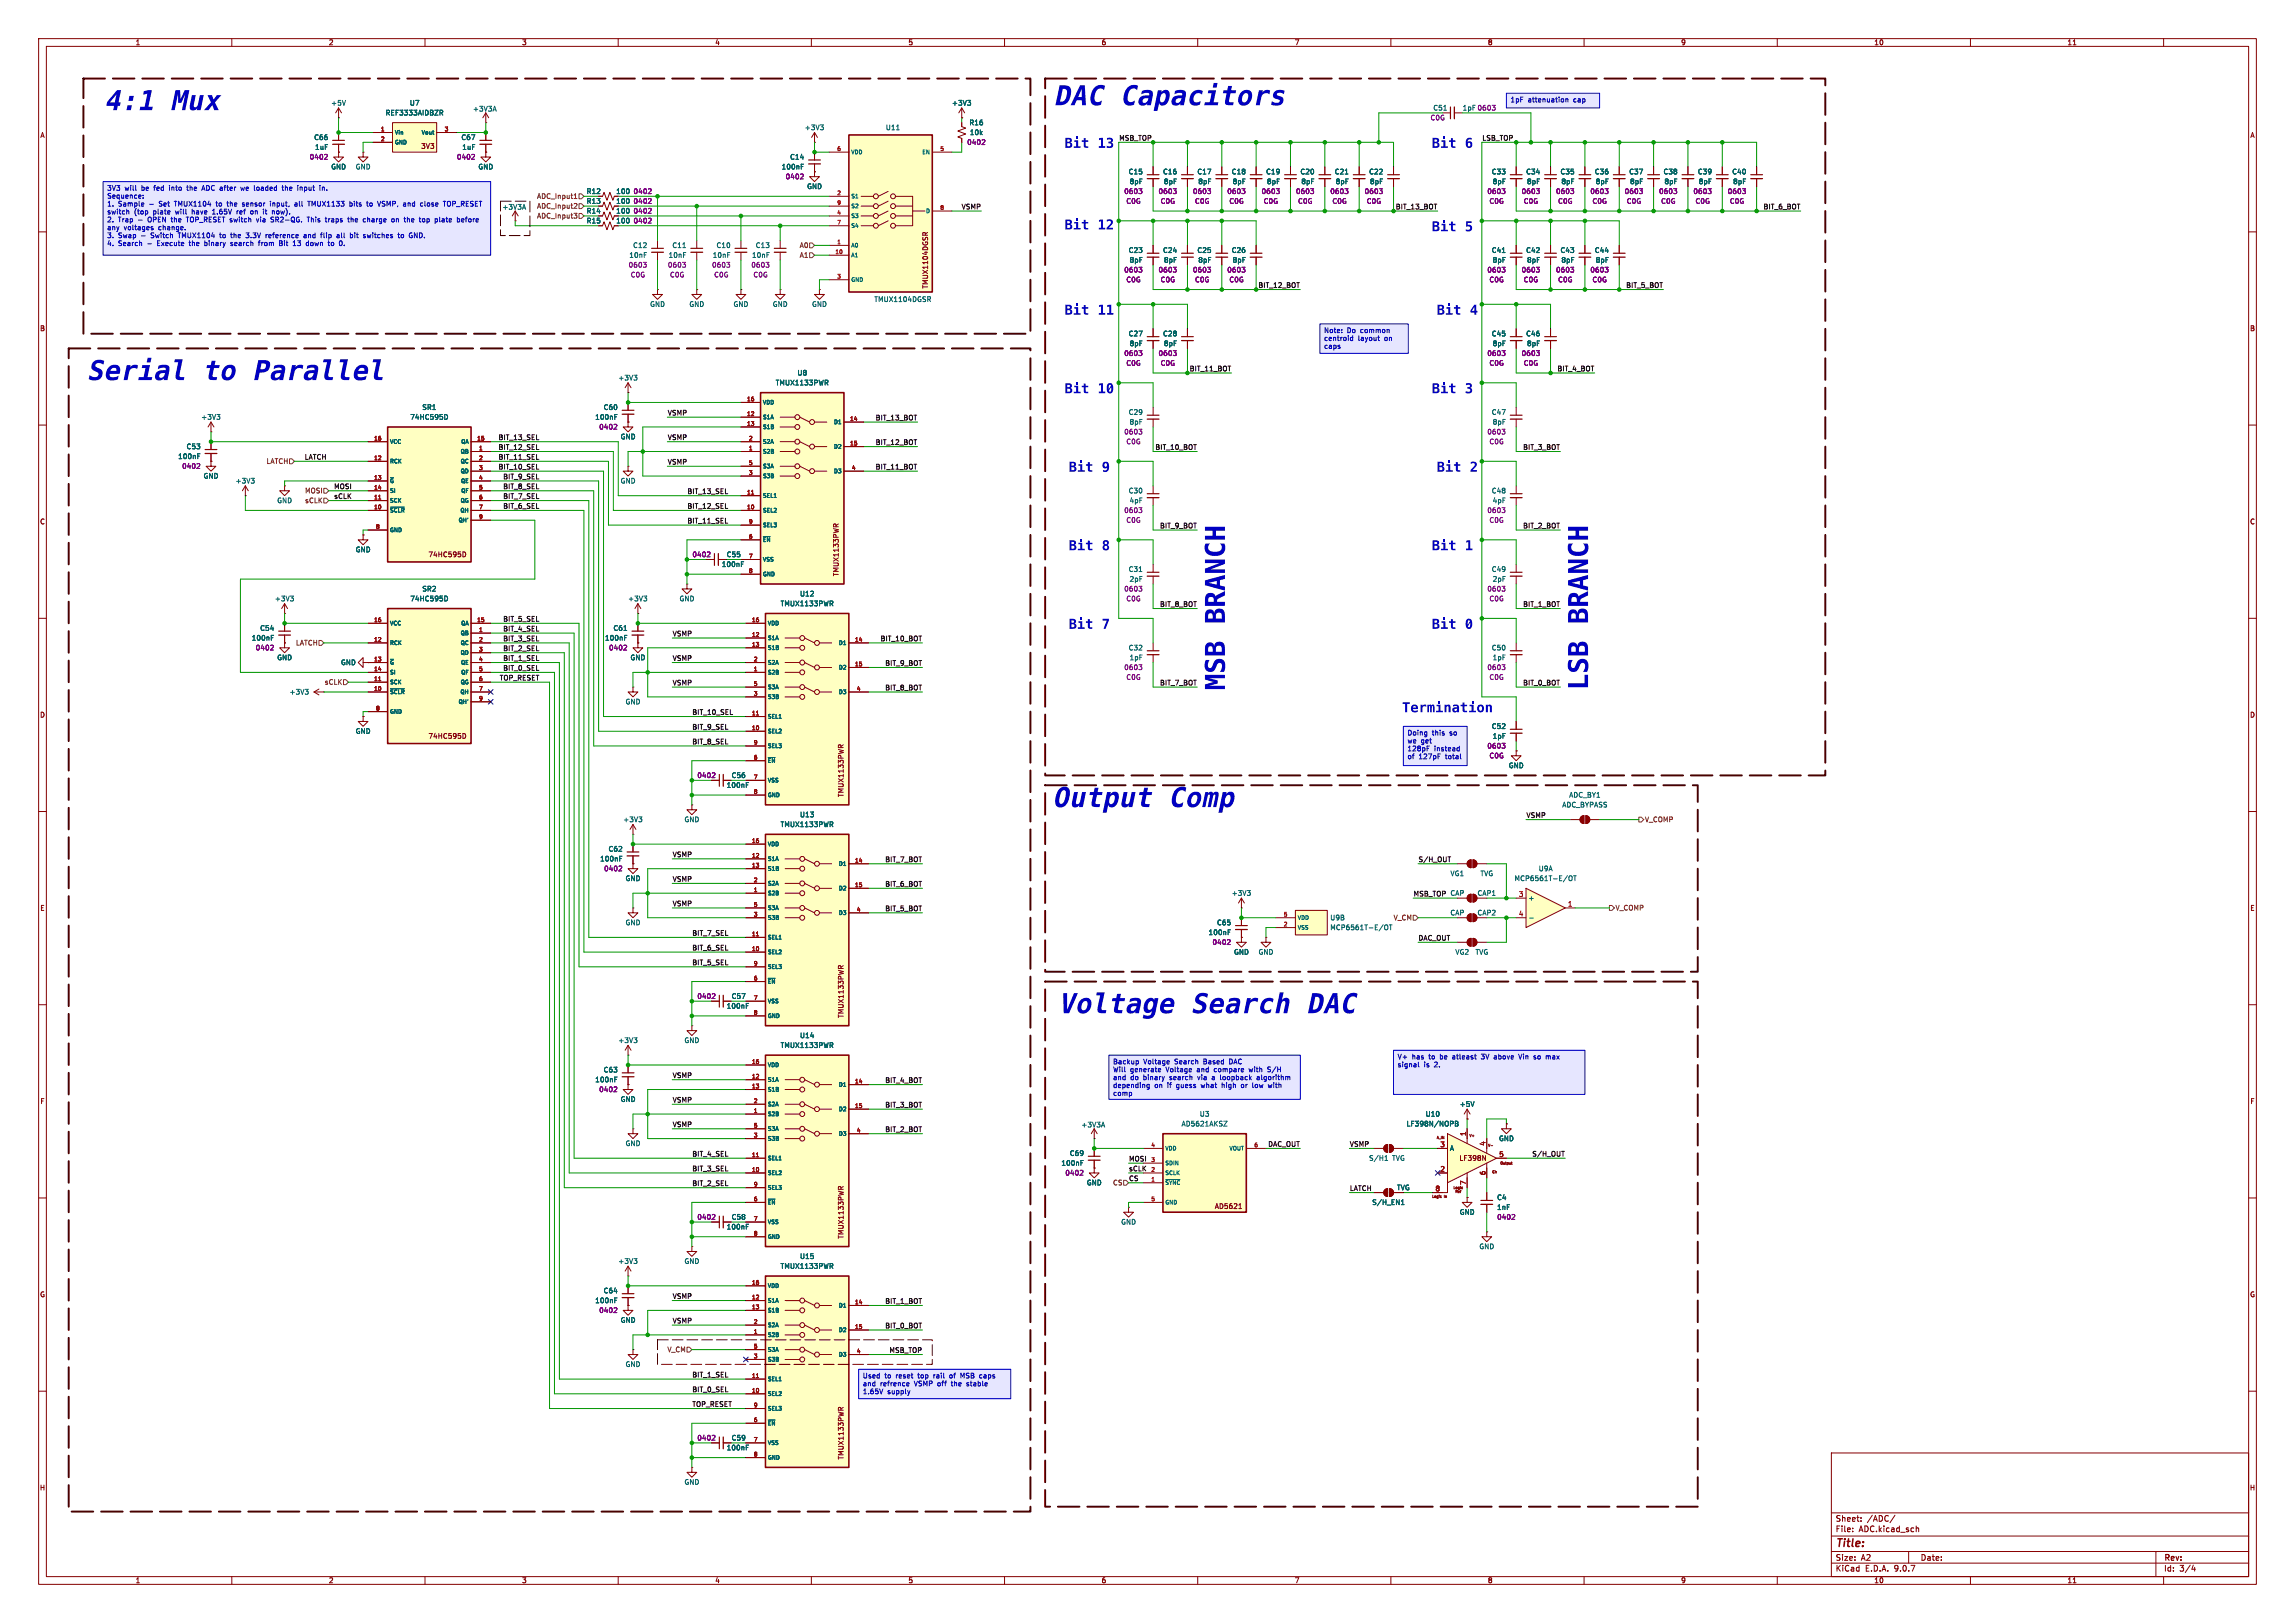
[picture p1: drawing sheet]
<svg xmlns="http://www.w3.org/2000/svg" width="594mm" height="420mm" viewBox="0 0 594 420" stroke-linecap="round" stroke-linejoin="round" font-family="sans-serif">
<defs><g id="words">
<g font-size="7.1" fill="#0000c2">
<text x="272.7" y="29.3">DAC Capacitors</text>
<text x="26.9" y="30.6">4:1</text>
<text x="44" y="30.6">Mux</text>
<text x="22.5" y="100.4">Serial</text>
<text x="52.4" y="100.4">to</text>
<text x="65.2" y="100.4">Parallel</text>
<text x="319.1" y="178.6" transform="rotate(-90 319.1 178.6)">MSB BRANCH</text>
<text x="413.1" y="178.6" transform="rotate(-90 413.1 178.6)">LSB BRANCH</text>
<text x="272.4" y="210.9">Output</text>
<text x="302.3" y="210.9">Comp</text>
<text x="273.9" y="264.2">Voltage</text>
<text x="308.1" y="264.2">Search</text>
<text x="338.1" y="264.2">DAC</text>
</g>
<g font-size="3.5" fill="#0000c2">
<text x="275.5" y="39.3">Bit</text>
<text x="284.1" y="39.3">13</text>
<text x="370.6" y="39.3">Bit</text>
<text x="379.1" y="39.3">6</text>
<text x="275.5" y="60.4">Bit</text>
<text x="284.1" y="60.4">12</text>
<text x="370.6" y="60.9">Bit</text>
<text x="379.1" y="60.9">5</text>
<text x="275.5" y="82.5">Bit</text>
<text x="284.1" y="82.5">11</text>
<text x="371.8" y="82.5">Bit</text>
<text x="380.4" y="82.5">4</text>
<text x="275.5" y="102.8">Bit</text>
<text x="284.1" y="102.8">10</text>
<text x="370.6" y="102.8">Bit</text>
<text x="379.1" y="102.8">3</text>
<text x="276.6" y="123.1">Bit</text>
<text x="285.1" y="123.1">9</text>
<text x="371.8" y="123.1">Bit</text>
<text x="380.4" y="123.1">2</text>
<text x="276.6" y="143.4">Bit</text>
<text x="285.1" y="143.4">8</text>
<text x="370.6" y="143.4">Bit</text>
<text x="379.1" y="143.4">1</text>
<text x="276.6" y="163.7">Bit</text>
<text x="285.1" y="163.7">7</text>
<text x="370.6" y="163.7">Bit</text>
<text x="379.1" y="163.7">0</text>
<text x="362.9" y="185.3">Termination</text>
</g>
<text font-size="2.8" fill="#840000" x="475" y="400.9">Title:</text>
<g font-size="2.1" fill="#840000">
<text x="475" y="394">Sheet:</text>
<text x="483.2" y="394">/ADC/</text>
<text x="475" y="396.7">File:</text>
<text x="481.1" y="396.7">ADC.kicad_sch</text>
<text x="475" y="406.9">KiCad</text>
<text x="475" y="404.1">Size:</text>
<text x="481.7" y="404.1">A2</text>
<text x="482.7" y="406.9">E.D.A.</text>
<text x="490.3" y="406.9">9.0.7</text>
<text x="497" y="404.1">Date:</text>
<text x="560" y="404.3">Rev:</text>
<text x="560" y="406.9">Id:</text>
<text x="564.1" y="406.9">3/4</text>
</g>
<g font-size="1.8" fill="#840000">
<text x="35" y="11.9">1</text>
<text x="85" y="11.9">2</text>
<text x="135" y="11.9">3</text>
<text x="185" y="11.9">4</text>
<text x="235" y="11.9">5</text>
<text x="285" y="11.9">6</text>
<text x="335" y="11.9">7</text>
<text x="385" y="11.9">8</text>
<text x="435" y="11.9">9</text>
<text x="485" y="11.9">10</text>
<text x="535" y="11.9">11</text>
<text x="10.3" y="35.9">A</text>
<text x="582.3" y="35.9">A</text>
<text x="107.8" y="39.7">3V3</text>
<text x="159.4" y="50.4">100</text>
<text x="159.4" y="52.9">100</text>
<text x="159.4" y="58">100</text>
<text x="159.4" y="55.5">100</text>
<text x="240.4" y="74.8" transform="rotate(-90 240.4 74.8)">TMUX1104DGSR</text>
<text x="10.3" y="85.9">B</text>
<text x="582.3" y="85.9">B</text>
<text x="10.3" y="135.9">C</text>
<text x="582.3" y="135.9">C</text>
<text x="110.8" y="144.4">74HC595D</text>
<text x="217.3" y="149.2" transform="rotate(-90 217.3 149.2)">TMUX1133PWR</text>
<text x="10.3" y="185.9">D</text>
<text x="582.3" y="185.9">D</text>
<text x="110.8" y="191.4">74HC595D</text>
<text x="218.5" y="206.4" transform="rotate(-90 218.5 206.4)">TMUX1133PWR</text>
<text x="10.3" y="235.9">E</text>
<text x="582.3" y="235.9">E</text>
<text x="218.5" y="263.5" transform="rotate(-90 218.5 263.5)">TMUX1133PWR</text>
<text x="10.3" y="285.9">F</text>
<text x="582.3" y="285.9">F</text>
<text x="377.6" y="300.6">LF398N</text>
<text x="314.3" y="313">AD5621</text>
<text x="218.5" y="320.7" transform="rotate(-90 218.5 320.7)">TMUX1133PWR</text>
<text x="10.3" y="335.9">G</text>
<text x="582.3" y="335.9">G</text>
<text x="218.5" y="377.8" transform="rotate(-90 218.5 377.8)">TMUX1133PWR</text>
<text x="10.2" y="385.9">H</text>
<text x="582.2" y="385.9">H</text>
<text x="35" y="409.9">1</text>
<text x="85" y="409.9">2</text>
<text x="135" y="409.9">3</text>
<text x="185" y="409.9">4</text>
<text x="235" y="409.9">5</text>
<text x="285" y="409.9">6</text>
<text x="335" y="409.9">7</text>
<text x="385" y="409.9">8</text>
<text x="435" y="409.9">9</text>
<text x="485" y="409.9">10</text>
<text x="535" y="409.9">11</text>
</g>
<g font-size="1.8" fill="#006464">
<text x="85.6" y="27.5">+5V</text>
<text x="105.9" y="27.5">U7</text>
<text x="122.3" y="29.1">+3V3A</text>
<text x="246.3" y="27.5">+3V3</text>
<text x="370.8" y="28.8">C51</text>
<text x="99.7" y="30.1">REF3333AIDBZR</text>
<text x="208.2" y="33.9">+3V3</text>
<text x="229.2" y="33.9">U11</text>
<text x="250.8" y="32.6">R16</text>
<text x="250.9" y="35.2">10k</text>
<text x="81.2" y="36.4">C66</text>
<text x="81.4" y="39">1uF</text>
<text x="119.3" y="36.4">C67</text>
<text x="119.5" y="39">1uF</text>
<text x="204.4" y="41.5">C14</text>
<text x="85.6" y="44">GND</text>
<text x="91.9" y="44">GND</text>
<text x="123.7" y="44">GND</text>
<text x="202.2" y="44">100nF</text>
<text x="292" y="45.3">C15</text>
<text x="300.9" y="45.3">C16</text>
<text x="309.8" y="45.3">C17</text>
<text x="318.7" y="45.3">C18</text>
<text x="327.6" y="45.3">C19</text>
<text x="336.5" y="45.3">C20</text>
<text x="345.3" y="45.3">C21</text>
<text x="354.2" y="45.3">C22</text>
<text x="386" y="45.3">C33</text>
<text x="394.9" y="45.3">C34</text>
<text x="403.8" y="45.3">C35</text>
<text x="412.7" y="45.3">C36</text>
<text x="421.5" y="45.3">C37</text>
<text x="430.4" y="45.3">C38</text>
<text x="439.3" y="45.3">C39</text>
<text x="448.2" y="45.3">C40</text>
<text x="151.7" y="50.4">R12</text>
<text x="151.7" y="52.9">R13</text>
<text x="208.8" y="49.1">GND</text>
<text x="129.9" y="54.5">+3V3A</text>
<text x="151.7" y="58">R15</text>
<text x="151.7" y="55.5">R14</text>
<text x="163.7" y="64.4">C12</text>
<text x="173.9" y="64.4">C11</text>
<text x="185.3" y="64.4">C10</text>
<text x="195.5" y="64.4">C13</text>
<text x="292" y="65.6">C23</text>
<text x="300.9" y="65.6">C24</text>
<text x="309.8" y="65.6">C25</text>
<text x="318.7" y="65.6">C26</text>
<text x="386" y="65.6">C41</text>
<text x="394.9" y="65.6">C42</text>
<text x="403.8" y="65.6">C43</text>
<text x="412.7" y="65.6">C44</text>
<text x="162.8" y="66.9">10nF</text>
<text x="172.9" y="66.9">10nF</text>
<text x="184.4" y="66.9">10nF</text>
<text x="194.5" y="66.9">10nF</text>
<text x="168.1" y="79.6">GND</text>
<text x="178.3" y="79.6">GND</text>
<text x="189.7" y="79.6">GND</text>
<text x="199.9" y="79.6">GND</text>
<text x="210.1" y="79.6">GND</text>
<text x="226.2" y="78.3">TMUX1104DGSR</text>
<text x="292" y="87.2">C27</text>
<text x="300.9" y="87.2">C28</text>
<text x="386" y="87.2">C45</text>
<text x="394.9" y="87.2">C46</text>
<text x="159.9" y="98.7">+3V3</text>
<text x="200.6" y="99.9">TMUX1133PWR</text>
<text x="206.3" y="97.4">U8</text>
<text x="109.2" y="106.3">SR1</text>
<text x="156.1" y="106.3">C60</text>
<text x="292" y="107.5">C29</text>
<text x="386" y="107.5">C47</text>
<text x="52" y="108.8">+3V3</text>
<text x="106.1" y="108.8">74HC595D</text>
<text x="153.9" y="108.8">100nF</text>
<text x="160.5" y="113.9">GND</text>
<text x="46" y="119">100nF</text>
<text x="48.2" y="116.4">C53</text>
<text x="52.6" y="124.1">GND</text>
<text x="60.9" y="125.3">+3V3</text>
<text x="160.5" y="125.3">GND</text>
<text x="71.6" y="130.4">GND</text>
<text x="292" y="127.9">C30</text>
<text x="386" y="127.9">C48</text>
<text x="91.9" y="143.1">GND</text>
<text x="186.7" y="146.9">100nF</text>
<text x="188" y="144.4">C55</text>
<text x="292" y="148.2">C31</text>
<text x="386" y="148.2">C49</text>
<text x="71" y="155.8">+3V3</text>
<text x="106.1" y="155.8">74HC595D</text>
<text x="109.2" y="153.3">SR2</text>
<text x="162.5" y="155.8">+3V3</text>
<text x="175.8" y="155.8">GND</text>
<text x="206.9" y="154.5">U12</text>
<text x="201.9" y="157.1">TMUX1133PWR</text>
<text x="65" y="166">100nF</text>
<text x="67.2" y="163.4">C54</text>
<text x="156.5" y="166">100nF</text>
<text x="158.7" y="163.4">C61</text>
<text x="71.6" y="171">GND</text>
<text x="88.1" y="172.3">GND</text>
<text x="163.1" y="171">GND</text>
<text x="292" y="168.5">C32</text>
<text x="386" y="168.5">C50</text>
<text x="74.8" y="179.9">+3V3</text>
<text x="161.8" y="182.5">GND</text>
<text x="91.9" y="190.1">GND</text>
<text x="386" y="188.8">C52</text>
<text x="189.2" y="201.5">C56</text>
<text x="390.4" y="199">GND</text>
<text x="188" y="204.1">100nF</text>
<text x="404.2" y="209.1">ADC_BYPASS</text>
<text x="406" y="206.6">ADC_BY1</text>
<text x="161.2" y="213">+3V3</text>
<text x="177" y="213">GND</text>
<text x="201.9" y="214.2">TMUX1133PWR</text>
<text x="206.9" y="211.7">U13</text>
<text x="157.4" y="220.6">C62</text>
<text x="155.2" y="223.1">100nF</text>
<text x="375.3" y="226.9">VG1</text>
<text x="383" y="226.9">TVG</text>
<text x="398.1" y="225.7">U9A</text>
<text x="161.8" y="228.2">GND</text>
<text x="318.7" y="232">+3V3</text>
<text x="382.3" y="232">CAP1</text>
<text x="391.9" y="228.2">MCP6561T-E/OT</text>
<text x="395.5" y="233.3">+</text>
<text x="161.8" y="239.6">GND</text>
<text x="314.9" y="239.6">C65</text>
<text x="344.2" y="238.4">U9B</text>
<text x="375.3" y="237.1">CAP</text>
<text x="382.3" y="237.1">CAP2</text>
<text x="312.7" y="242.2">100nF</text>
<text x="344.2" y="240.9">MCP6561T-E/OT</text>
<text x="319.3" y="247.2">GND</text>
<text x="325.6" y="247.2">GND</text>
<text x="376.6" y="247.2">VG2</text>
<text x="381.8" y="247.2">TVG</text>
<text x="188" y="261.2">100nF</text>
<text x="189.2" y="258.7">C57</text>
<text x="206.9" y="268.8">U14</text>
<text x="159.9" y="270.1">+3V3</text>
<text x="177" y="270.1">GND</text>
<text x="201.9" y="271.4">TMUX1133PWR</text>
<text x="153.9" y="280.3">100nF</text>
<text x="156.1" y="277.7">C63</text>
<text x="160.5" y="285.3">GND</text>
<text x="377.7" y="286.6">+5V</text>
<text x="279.8" y="291.9">+3V3A</text>
<text x="305.7" y="291.7">AD5621AKSZ</text>
<text x="310.4" y="289.2">U3</text>
<text x="363.9" y="291.7">LF398N/NOPB</text>
<text x="368.9" y="289.2">U10</text>
<text x="161.8" y="296.8">GND</text>
<text x="276.8" y="299.3">C69</text>
<text x="375.2" y="298">A</text>
<text x="387.9" y="295.5">GND</text>
<text x="274.6" y="301.9">100nF</text>
<text x="354.2" y="300.6">S/H1</text>
<text x="360.2" y="300.6">TVG</text>
<text x="281.2" y="306.9">GND</text>
<text x="361.5" y="308.2">TVG</text>
<text x="387.4" y="310.7">C4</text>
<text x="189.2" y="315.8">C58</text>
<text x="290.1" y="317.1">GND</text>
<text x="355" y="312">S/H_EN1</text>
<text x="377.7" y="314.6">GND</text>
<text x="387.4" y="313.3">1nF</text>
<text x="188" y="318.4">100nF</text>
<text x="382.8" y="323.4">GND</text>
<text x="159.9" y="327.3">+3V3</text>
<text x="177" y="327.3">GND</text>
<text x="201.9" y="328.5">TMUX1133PWR</text>
<text x="206.9" y="326">U15</text>
<text x="156.1" y="334.9">C64</text>
<text x="153.9" y="337.4">100nF</text>
<text x="160.5" y="342.5">GND</text>
<text x="161.8" y="353.9">GND</text>
<text x="188" y="375.5">100nF</text>
<text x="189.2" y="373">C59</text>
<text x="177" y="384.4">GND</text>
</g>
<g font-size="1.8" fill="#840084">
<text x="378.5" y="28.8">1pF 0603</text>
<text x="370.1" y="31.3">C0G</text>
<text x="80" y="41.5">0402</text>
<text x="118.1" y="41.5">0402</text>
<text x="250.2" y="37.7">0402</text>
<text x="203.2" y="46.6">0402</text>
<text x="292.2" y="47.9">8pF</text>
<text x="301.1" y="47.9">8pF</text>
<text x="310" y="47.9">8pF</text>
<text x="318.9" y="47.9">8pF</text>
<text x="327.8" y="47.9">8pF</text>
<text x="336.7" y="47.9">8pF</text>
<text x="345.6" y="47.9">8pF</text>
<text x="354.5" y="47.9">8pF</text>
<text x="386.2" y="47.9">8pF</text>
<text x="395.1" y="47.9">8pF</text>
<text x="404" y="47.9">8pF</text>
<text x="412.9" y="47.9">8pF</text>
<text x="421.8" y="47.9">8pF</text>
<text x="430.7" y="47.9">8pF</text>
<text x="439.6" y="47.9">8pF</text>
<text x="448.5" y="47.9">8pF</text>
<text x="163.8" y="50.4">0402</text>
<text x="163.8" y="52.9">0402</text>
<text x="290.8" y="50.4">0603</text>
<text x="291.4" y="52.9">C0G</text>
<text x="299.7" y="50.4">0603</text>
<text x="300.3" y="52.9">C0G</text>
<text x="308.6" y="50.4">0603</text>
<text x="309.2" y="52.9">C0G</text>
<text x="317.5" y="50.4">0603</text>
<text x="318.1" y="52.9">C0G</text>
<text x="326.4" y="50.4">0603</text>
<text x="327" y="52.9">C0G</text>
<text x="335.3" y="50.4">0603</text>
<text x="335.8" y="52.9">C0G</text>
<text x="344.2" y="50.4">0603</text>
<text x="344.7" y="52.9">C0G</text>
<text x="353.1" y="50.4">0603</text>
<text x="353.6" y="52.9">C0G</text>
<text x="384.8" y="50.4">0603</text>
<text x="385.4" y="52.9">C0G</text>
<text x="393.7" y="50.4">0603</text>
<text x="394.3" y="52.9">C0G</text>
<text x="402.6" y="50.4">0603</text>
<text x="403.2" y="52.9">C0G</text>
<text x="411.5" y="50.4">0603</text>
<text x="412" y="52.9">C0G</text>
<text x="420.4" y="50.4">0603</text>
<text x="420.9" y="52.9">C0G</text>
<text x="429.3" y="50.4">0603</text>
<text x="429.8" y="52.9">C0G</text>
<text x="438.2" y="50.4">0603</text>
<text x="438.7" y="52.9">C0G</text>
<text x="447.1" y="50.4">0603</text>
<text x="447.6" y="52.9">C0G</text>
<text x="163.8" y="58">0402</text>
<text x="163.8" y="55.5">0402</text>
<text x="162.6" y="69.4">0603</text>
<text x="163.1" y="72">C0G</text>
<text x="172.7" y="69.4">0603</text>
<text x="173.3" y="72">C0G</text>
<text x="184.2" y="69.4">0603</text>
<text x="184.7" y="72">C0G</text>
<text x="194.3" y="69.4">0603</text>
<text x="194.9" y="72">C0G</text>
<text x="290.8" y="70.7">0603</text>
<text x="292.2" y="68.2">8pF</text>
<text x="299.7" y="70.7">0603</text>
<text x="301.1" y="68.2">8pF</text>
<text x="308.6" y="70.7">0603</text>
<text x="310" y="68.2">8pF</text>
<text x="317.5" y="70.7">0603</text>
<text x="318.9" y="68.2">8pF</text>
<text x="384.8" y="70.7">0603</text>
<text x="386.2" y="68.2">8pF</text>
<text x="393.7" y="70.7">0603</text>
<text x="395.1" y="68.2">8pF</text>
<text x="402.6" y="70.7">0603</text>
<text x="404" y="68.2">8pF</text>
<text x="411.5" y="70.7">0603</text>
<text x="412.9" y="68.2">8pF</text>
<text x="291.4" y="73.3">C0G</text>
<text x="300.3" y="73.3">C0G</text>
<text x="309.2" y="73.3">C0G</text>
<text x="318.1" y="73.3">C0G</text>
<text x="385.4" y="73.3">C0G</text>
<text x="394.3" y="73.3">C0G</text>
<text x="403.2" y="73.3">C0G</text>
<text x="412" y="73.3">C0G</text>
<text x="292.2" y="89.8">8pF</text>
<text x="301.1" y="89.8">8pF</text>
<text x="386.2" y="89.8">8pF</text>
<text x="395.1" y="89.8">8pF</text>
<text x="290.8" y="92.3">0603</text>
<text x="291.4" y="94.8">C0G</text>
<text x="299.7" y="92.3">0603</text>
<text x="300.3" y="94.8">C0G</text>
<text x="384.8" y="92.3">0603</text>
<text x="385.4" y="94.8">C0G</text>
<text x="393.7" y="92.3">0603</text>
<text x="394.3" y="94.8">C0G</text>
<text x="155" y="111.4">0402</text>
<text x="290.8" y="112.6">0603</text>
<text x="292.2" y="110.1">8pF</text>
<text x="384.8" y="112.6">0603</text>
<text x="386.2" y="110.1">8pF</text>
<text x="291.4" y="115.2">C0G</text>
<text x="385.4" y="115.2">C0G</text>
<text x="47" y="121.5">0402</text>
<text x="292.2" y="130.4">4pF</text>
<text x="386.2" y="130.4">4pF</text>
<text x="290.8" y="132.9">0603</text>
<text x="291.4" y="135.5">C0G</text>
<text x="384.8" y="132.9">0603</text>
<text x="385.4" y="135.5">C0G</text>
<text x="179.1" y="144.4">0402</text>
<text x="290.8" y="153.3">0603</text>
<text x="291.4" y="155.8">C0G</text>
<text x="292.2" y="150.7">2pF</text>
<text x="384.8" y="153.3">0603</text>
<text x="385.4" y="155.8">C0G</text>
<text x="386.2" y="150.7">2pF</text>
<text x="66.1" y="168.5">0402</text>
<text x="157.5" y="168.5">0402</text>
<text x="290.8" y="173.6">0603</text>
<text x="292.2" y="171">1pF</text>
<text x="384.8" y="173.6">0603</text>
<text x="386.2" y="171">1pF</text>
<text x="291.4" y="176.1">C0G</text>
<text x="385.4" y="176.1">C0G</text>
<text x="386.2" y="191.4">1pF</text>
<text x="384.8" y="193.9">0603</text>
<text x="385.4" y="196.4">C0G</text>
<text x="180.4" y="201.5">0402</text>
<text x="156.2" y="225.7">0402</text>
<text x="313.7" y="244.7">0402</text>
<text x="180.4" y="258.7">0402</text>
<text x="155" y="282.8">0402</text>
<text x="275.6" y="304.4">0402</text>
<text x="180.4" y="315.8">0402</text>
<text x="387.4" y="315.8">0402</text>
<text x="155" y="340">0402</text>
<text x="180.4" y="373">0402</text>
</g>
<g font-size="1.8" fill="#0000c2">
<text x="390.8" y="26.8">1pF</text>
<text x="395.5" y="26.8">attenuation</text>
<text x="407.4" y="26.8">cap</text>
<text x="27.6" y="49.7">3V3</text>
<text x="27.6" y="51.7">Sequence:</text>
<text x="27.6" y="53.8">1.</text>
<text x="30.6" y="53.8">Sample</text>
<text x="32.3" y="49.7">will</text>
<text x="36.7" y="49.7">be</text>
<text x="38.7" y="53.8">-</text>
<text x="40.1" y="49.7">fed</text>
<text x="41.5" y="53.8">Set</text>
<text x="44.3" y="49.7">into</text>
<text x="45.7" y="53.8">TMUX1104</text>
<text x="49.1" y="49.7">the</text>
<text x="53.2" y="49.7">ADC after</text>
<text x="56.6" y="53.8">to</text>
<text x="59.7" y="53.8">the</text>
<text x="63.7" y="49.7">we</text>
<text x="63.8" y="53.8">sensor</text>
<text x="67.2" y="49.7">loaded</text>
<text x="71.2" y="53.8">input,</text>
<text x="74.8" y="49.7">the</text>
<text x="77.8" y="53.8">all</text>
<text x="78.9" y="49.7">input</text>
<text x="81.4" y="53.8">TMUX1133</text>
<text x="84.9" y="49.7">in.</text>
<text x="92.4" y="53.8">bits</text>
<text x="97.1" y="53.8">to</text>
<text x="100.1" y="53.8">VSMP,</text>
<text x="106.9" y="53.8">and</text>
<text x="111.5" y="53.8">close</text>
<text x="117.7" y="53.8">TOP_RESET</text>
<text x="27.6" y="55.8">switch</text>
<text x="27.6" y="57.8">2.</text>
<text x="27.6" y="59.9">any</text>
<text x="30.6" y="57.8">Trap</text>
<text x="32.1" y="59.9">voltages</text>
<text x="34.7" y="55.8">(top</text>
<text x="35.8" y="57.8">-</text>
<text x="38.6" y="57.8">OPEN the</text>
<text x="39.8" y="55.8">plate</text>
<text x="41.2" y="59.9">change.</text>
<text x="45.7" y="55.8">will</text>
<text x="49" y="57.8">TOP_RESET switch</text>
<text x="50.1" y="55.8">have</text>
<text x="55.7" y="55.8">1.65V</text>
<text x="62.2" y="55.8">ref</text>
<text x="65.9" y="55.8">on</text>
<text x="67.5" y="57.8">via</text>
<text x="69.4" y="55.8">it</text>
<text x="71.4" y="57.8">SR2-QG.</text>
<text x="71.9" y="55.8">now).</text>
<text x="81" y="57.8">This</text>
<text x="86" y="57.8">traps</text>
<text x="92" y="57.8">the</text>
<text x="96.1" y="57.8">charge</text>
<text x="103.7" y="57.8">on</text>
<text x="107.2" y="57.8">the</text>
<text x="111.3" y="57.8">top</text>
<text x="115.5" y="57.8">plate</text>
<text x="121.4" y="57.8">before</text>
<text x="27.6" y="61.9">3.</text>
<text x="27.6" y="64">4.</text>
<text x="30.6" y="61.9">Swap</text>
<text x="30.6" y="64">Search</text>
<text x="36.6" y="61.9">-</text>
<text x="38.2" y="64">-</text>
<text x="39.4" y="61.9">Switch</text>
<text x="41" y="64">Execute</text>
<text x="46.6" y="61.9">TMUX1104</text>
<text x="49.5" y="64">the</text>
<text x="53.6" y="64">binary</text>
<text x="57.6" y="61.9">to</text>
<text x="60.6" y="64">search</text>
<text x="60.7" y="61.9">the</text>
<text x="64.8" y="61.9">3.3V</text>
<text x="68.1" y="64">from</text>
<text x="70.1" y="61.9">reference</text>
<text x="73.6" y="64">Bit</text>
<text x="77.3" y="64">13</text>
<text x="80.1" y="61.9">and</text>
<text x="80.9" y="64">down</text>
<text x="84.7" y="61.9">flip</text>
<text x="86.9" y="64">to</text>
<text x="89.1" y="61.9">all</text>
<text x="92.7" y="61.9">bit</text>
<text x="96.4" y="61.9">switches</text>
<text x="105.6" y="61.9">to</text>
<text x="108.6" y="61.9">GND.</text>
<text x="342.6" y="86.5">Note:</text>
<text x="342.6" y="88.5">centroid</text>
<text x="348.7" y="86.5">Do</text>
<text x="351.5" y="88.5">layout</text>
<text x="352.2" y="86.5">common</text>
<text x="358.5" y="88.5">on</text>
<text x="342.6" y="90.6">caps</text>
<text x="364.2" y="190.6">Doing</text>
<text x="370.7" y="190.6">this</text>
<text x="375.3" y="190.6">so</text>
<text x="364.2" y="192.7">we</text>
<text x="364.2" y="194.7">128pF</text>
<text x="364.2" y="196.8">of</text>
<text x="367.2" y="196.8">127pF</text>
<text x="367.8" y="192.7">get</text>
<text x="371.2" y="194.7">instead</text>
<text x="374.3" y="196.8">total</text>
<text x="288" y="275.7">Backup</text>
<text x="296" y="275.7">Voltage</text>
<text x="304.2" y="275.7">Search</text>
<text x="311.8" y="275.7">Based</text>
<text x="318.7" y="275.7">DAC</text>
<text x="361.6" y="274.5">V+</text>
<text x="365.5" y="274.5">has</text>
<text x="370" y="274.5">to</text>
<text x="373" y="274.5">be</text>
<text x="376.4" y="274.5">atleast</text>
<text x="384.1" y="274.5">3V</text>
<text x="387.6" y="274.5">above</text>
<text x="394.3" y="274.5">Vin</text>
<text x="398.3" y="274.5">so</text>
<text x="401.6" y="274.5">max</text>
<text x="288" y="277.8">Will</text>
<text x="288" y="279.8">and</text>
<text x="288" y="281.9">depending</text>
<text x="292.5" y="277.8">generate</text>
<text x="292.6" y="279.8">do</text>
<text x="296.1" y="279.8">binary</text>
<text x="298.8" y="281.9">on</text>
<text x="301.9" y="277.8">Voltage</text>
<text x="302.3" y="281.9">if</text>
<text x="303" y="279.8">search</text>
<text x="304.8" y="281.9">guess</text>
<text x="310.1" y="277.8">and</text>
<text x="310.5" y="279.8">via</text>
<text x="311.4" y="281.9">what</text>
<text x="314.4" y="279.8">a</text>
<text x="314.7" y="277.8">compare</text>
<text x="316.7" y="279.8">loopback</text>
<text x="316.9" y="281.9">high</text>
<text x="322.2" y="281.9">or</text>
<text x="324" y="277.8">with</text>
<text x="325.3" y="281.9">low</text>
<text x="326.4" y="279.8">algorithm</text>
<text x="329" y="277.8">S/H</text>
<text x="329.6" y="281.9">with</text>
<text x="361.6" y="276.5">signal</text>
<text x="368.5" y="276.5">is</text>
<text x="371.4" y="276.5">2.</text>
<text x="288" y="283.9">comp</text>
<text x="223.2" y="357">Used</text>
<text x="223.2" y="359.1">and</text>
<text x="227.8" y="359.1">refrence</text>
<text x="229" y="357">to</text>
<text x="232" y="357">reset</text>
<text x="236.8" y="359.1">VSMP off</text>
<text x="237.9" y="357">top</text>
<text x="242.1" y="357">rail</text>
<text x="246.5" y="357">of</text>
<text x="246.8" y="359.1">the</text>
<text x="249.5" y="357">MSB</text>
<text x="250.9" y="359.1">stable</text>
<text x="254.6" y="357">caps</text>
<text x="223.2" y="361.1">1.65V</text>
<text x="229.7" y="361.1">supply</text>
</g>
<g font-size="1.8" fill="#0f0f0f">
<text x="289.6" y="36.5">MSB_TOP</text>
<text x="383.5" y="36.5">LSB_TOP</text>
<text x="248.8" y="54.3">VSMP</text>
<text x="361.1" y="54.3">BIT_13_BOT</text>
<text x="456.3" y="54.3">BIT_6_BOT</text>
<text x="325.6" y="74.6">BIT_12_BOT</text>
<text x="420.8" y="74.6">BIT_5_BOT</text>
<text x="307.8" y="96.2">BIT_11_BOT</text>
<text x="403" y="96.2">BIT_4_BOT</text>
<text x="172.7" y="107.6">VSMP</text>
<text x="128.9" y="114">BIT_13_SEL</text>
<text x="172.7" y="114">VSMP</text>
<text x="226.5" y="108.9">BIT_13_BOT</text>
<text x="78.7" y="119">LATCH</text>
<text x="128.9" y="116.5">BIT_12_SEL</text>
<text x="128.9" y="119">BIT_11_SEL</text>
<text x="226.5" y="115.2">BIT_12_BOT</text>
<text x="298.9" y="116.5">BIT_10_BOT</text>
<text x="394.1" y="116.5">BIT_3_BOT</text>
<text x="128.9" y="121.6">BIT_10_SEL</text>
<text x="130.1" y="124.1">BIT_9_SEL</text>
<text x="172.7" y="120.3">VSMP</text>
<text x="226.5" y="121.6">BIT_11_BOT</text>
<text x="86.4" y="129.2">sCLK</text>
<text x="86.4" y="126.7">MOSI</text>
<text x="130.1" y="126.7">BIT_8_SEL</text>
<text x="130.1" y="131.7">BIT_6_SEL</text>
<text x="130.1" y="129.2">BIT_7_SEL</text>
<text x="177.8" y="131.7">BIT_12_SEL</text>
<text x="177.8" y="127.9">BIT_13_SEL</text>
<text x="177.8" y="135.5">BIT_11_SEL</text>
<text x="300.1" y="136.8">BIT_9_BOT</text>
<text x="394.1" y="136.8">BIT_2_BOT</text>
<text x="130.1" y="160.9">BIT_5_SEL</text>
<text x="300.1" y="157.1">BIT_8_BOT</text>
<text x="394.1" y="157.1">BIT_1_BOT</text>
<text x="130.1" y="166">BIT_3_SEL</text>
<text x="130.1" y="163.5">BIT_4_SEL</text>
<text x="174" y="164.8">VSMP</text>
<text x="227.8" y="166">BIT_10_BOT</text>
<text x="130.1" y="173.6">BIT_0_SEL</text>
<text x="130.1" y="171.1">BIT_1_SEL</text>
<text x="130.1" y="168.6">BIT_2_SEL</text>
<text x="174" y="171.1">VSMP</text>
<text x="229" y="172.4">BIT_9_BOT</text>
<text x="129.2" y="176.2">TOP_RESET</text>
<text x="174" y="177.5">VSMP</text>
<text x="229" y="178.7">BIT_8_BOT</text>
<text x="300.1" y="177.5">BIT_7_BOT</text>
<text x="394.1" y="177.5">BIT_0_BOT</text>
<text x="179.1" y="185.1">BIT_10_SEL</text>
<text x="179.1" y="188.9">BIT_9_SEL</text>
<text x="179.1" y="192.7">BIT_8_SEL</text>
<text x="395" y="211.7">VSMP</text>
<text x="174" y="221.9">VSMP</text>
<text x="229" y="223.2">BIT_7_BOT</text>
<text x="367" y="223.2">S/H_OUT</text>
<text x="174" y="228.3">VSMP</text>
<text x="229" y="229.5">BIT_6_BOT</text>
<text x="365.8" y="232.1">MSB_TOP CAP</text>
<text x="174" y="234.6">VSMP</text>
<text x="229" y="235.9">BIT_5_BOT</text>
<text x="179.1" y="242.2">BIT_7_SEL</text>
<text x="367" y="243.5">DAC_OUT</text>
<text x="179.1" y="246">BIT_6_SEL</text>
<text x="179.1" y="249.8">BIT_5_SEL</text>
<text x="174" y="279.1">VSMP</text>
<text x="229" y="280.3">BIT_4_BOT</text>
<text x="174" y="285.4">VSMP</text>
<text x="229" y="286.7">BIT_3_BOT</text>
<text x="174" y="291.8">VSMP</text>
<text x="229" y="293">BIT_2_BOT</text>
<text x="179.1" y="299.4">BIT_4_SEL</text>
<text x="328.1" y="296.8">DAC_OUT</text>
<text x="349.2" y="296.8">VSMP</text>
<text x="396.5" y="299.4">S/H_OUT</text>
<text x="179.1" y="303.2">BIT_3_SEL</text>
<text x="292.1" y="303.2">sCLK</text>
<text x="292.1" y="300.6">MOSI</text>
<text x="292.1" y="305.7">CS</text>
<text x="179.1" y="307">BIT_2_SEL</text>
<text x="349.2" y="308.3">LATCH</text>
<text x="174" y="336.2">VSMP</text>
<text x="229" y="337.5">BIT_1_BOT</text>
<text x="174" y="342.6">VSMP</text>
<text x="229" y="343.8">BIT_0_BOT</text>
<text x="230.1" y="350.2">MSB_TOP</text>
<text x="179.1" y="356.5">BIT_1_SEL</text>
<text x="179.1" y="360.3">BIT_0_SEL</text>
<text x="179.1" y="364.1">TOP_RESET</text>
</g>
<g font-size="1.8" fill="#725600">
<text x="138.9" y="51.7">ADC_Input1</text>
<text x="138.9" y="54.2">ADC_Input2</text>
<text x="138.9" y="56.7">ADC_Input3</text>
<text x="206.9" y="64.4">A0</text>
<text x="206.9" y="66.9">A1</text>
<text x="68.9" y="120.2">LATCH</text>
<text x="78.8" y="127.9">MOSI</text>
<text x="78.8" y="130.4">sCLK</text>
<text x="76.5" y="167.2">LATCH</text>
<text x="83.9" y="177.4">sCLK</text>
<text x="425.6" y="213">V_COMP</text>
<text x="360.6" y="238.4">V_CM</text>
<text x="418" y="235.8">V_COMP</text>
<text x="288" y="306.9">CS</text>
<text x="172.6" y="350.1">V_CM</text>
</g>
<g font-size="1.8" fill="#a90000">
<text x="393" y="232.2">3</text>
<text x="393" y="237.2">4</text>
<text x="405.7" y="234.7">1</text>
<text x="372.7" y="296.9">3</text>
<text x="379.5" y="294.1" transform="rotate(-90 379.5 294.1)">1</text>
<text x="384.6" y="296.6" transform="rotate(-90 384.6 296.6)">4</text>
<text x="387.9" y="299.5">5</text>
<text x="372.7" y="303.3">2</text>
<text x="384.6" y="304.2" transform="rotate(-90 384.6 304.2)">6</text>
<text x="371.4" y="308.4">8</text>
<text x="379.5" y="306.8" transform="rotate(-90 379.5 306.8)">7</text>
</g>
<g font-size="1.4" fill="#a90000">
<text x="98.4" y="34">1</text>
<text x="115" y="34">3</text>
<text x="98.4" y="36.6">2</text>
<text x="216.6" y="39.1">6</text>
<text x="243.2" y="39.1">5</text>
<text x="216.6" y="50.5">2</text>
<text x="216.6" y="53.1">9</text>
<text x="216.6" y="55.6">4</text>
<text x="216.6" y="58.2">7</text>
<text x="243.2" y="54.4">8</text>
<text x="216.1" y="65.8">10</text>
<text x="216.6" y="63.2">1</text>
<text x="216.6" y="72.1">3</text>
<text x="193.2" y="103.9">16</text>
<text x="193.2" y="107.7">12</text>
<text x="193.2" y="110.2">13</text>
<text x="219.9" y="109">14</text>
<text x="96.7" y="114">16</text>
<text x="96.7" y="119.1">12</text>
<text x="123.4" y="114">15</text>
<text x="123.8" y="116.6">1</text>
<text x="123.8" y="119.1">2</text>
<text x="193.7" y="114">2</text>
<text x="193.7" y="116.6">1</text>
<text x="219.9" y="115.3">15</text>
<text x="96.7" y="124.2">13</text>
<text x="123.8" y="121.7">3</text>
<text x="123.8" y="124.2">4</text>
<text x="193.7" y="120.4">5</text>
<text x="193.7" y="122.9">3</text>
<text x="220.4" y="121.7">4</text>
<text x="96.7" y="126.7">14</text>
<text x="96.7" y="129.3">11</text>
<text x="96.7" y="131.8">10</text>
<text x="123.8" y="126.7">5</text>
<text x="123.8" y="129.3">6</text>
<text x="123.8" y="131.8">7</text>
<text x="193.2" y="128">11</text>
<text x="193.2" y="131.8">10</text>
<text x="97.2" y="136.9">8</text>
<text x="123.8" y="134.4">9</text>
<text x="193.7" y="135.6">9</text>
<text x="193.7" y="139.4">6</text>
<text x="193.7" y="144.5">7</text>
<text x="193.7" y="148.3">8</text>
<text x="96.7" y="161">16</text>
<text x="123.4" y="161">15</text>
<text x="194.5" y="161">16</text>
<text x="96.7" y="166.1">12</text>
<text x="123.8" y="163.6">1</text>
<text x="123.8" y="166.1">2</text>
<text x="194.5" y="164.8">12</text>
<text x="194.5" y="167.4">13</text>
<text x="221.2" y="166.1">14</text>
<text x="96.7" y="171.2">13</text>
<text x="96.7" y="173.7">14</text>
<text x="123.8" y="168.7">3</text>
<text x="123.8" y="171.2">4</text>
<text x="123.8" y="173.7">5</text>
<text x="195" y="171.2">2</text>
<text x="195" y="173.7">1</text>
<text x="221.2" y="172.5">15</text>
<text x="96.7" y="176.3">11</text>
<text x="96.7" y="178.8">10</text>
<text x="123.8" y="176.3">6</text>
<text x="123.8" y="178.8">7</text>
<text x="195" y="177.5">5</text>
<text x="221.6" y="178.8">4</text>
<text x="97.2" y="183.9">8</text>
<text x="123.8" y="181.4">9</text>
<text x="194.5" y="185.2">11</text>
<text x="195" y="180.1">3</text>
<text x="194.5" y="189">10</text>
<text x="195" y="192.8">9</text>
<text x="195" y="196.6">6</text>
<text x="195" y="201.7">7</text>
<text x="195" y="205.5">8</text>
<text x="194.5" y="218.2">16</text>
<text x="194.5" y="222">12</text>
<text x="194.5" y="224.5">13</text>
<text x="221.2" y="223.3">14</text>
<text x="195" y="228.3">2</text>
<text x="195" y="230.9">1</text>
<text x="221.2" y="229.6">15</text>
<text x="195" y="234.7">5</text>
<text x="195" y="237.2">3</text>
<text x="221.6" y="236">4</text>
<text x="332.1" y="237.2">5</text>
<text x="332.1" y="239.8">2</text>
<text x="194.5" y="242.3">11</text>
<text x="194.5" y="246.1">10</text>
<text x="195" y="249.9">9</text>
<text x="195" y="253.7">6</text>
<text x="195" y="258.8">7</text>
<text x="195" y="262.6">8</text>
<text x="194.5" y="275.3">16</text>
<text x="194.5" y="279.1">12</text>
<text x="194.5" y="281.7">13</text>
<text x="221.2" y="280.4">14</text>
<text x="195" y="285.5">2</text>
<text x="221.2" y="286.8">15</text>
<text x="195" y="288">1</text>
<text x="195" y="291.8">5</text>
<text x="221.6" y="293.1">4</text>
<text x="194.5" y="299.5">11</text>
<text x="195" y="294.4">3</text>
<text x="297.8" y="296.9">4</text>
<text x="324.5" y="296.9">6</text>
<text x="194.5" y="303.3">10</text>
<text x="297.8" y="300.7">3</text>
<text x="297.8" y="303.3">2</text>
<text x="297.8" y="305.8">1</text>
<text x="195" y="307.1">9</text>
<text x="195" y="310.9">6</text>
<text x="297.8" y="310.9">5</text>
<text x="195" y="316">7</text>
<text x="195" y="319.8">8</text>
<text x="194.5" y="332.5">16</text>
<text x="194.5" y="336.3">12</text>
<text x="194.5" y="338.8">13</text>
<text x="221.2" y="337.6">14</text>
<text x="195" y="342.6">2</text>
<text x="195" y="345.2">1</text>
<text x="221.2" y="343.9">15</text>
<text x="195" y="349">5</text>
<text x="195" y="351.5">3</text>
<text x="221.6" y="350.3">4</text>
<text x="194.5" y="356.6">11</text>
<text x="194.5" y="360.4">10</text>
<text x="195" y="364.2">9</text>
<text x="195" y="368">6</text>
<text x="195" y="373.1">7</text>
<text x="195" y="376.9">8</text>
</g>
<g font-size="1.4" fill="#006464">
<text x="102.1" y="35">Vin</text>
<text x="109" y="35">Vout</text>
<text x="102.1" y="37.6">GND</text>
<text x="220.2" y="40.1">VDD</text>
<text x="238.6" y="40.1">EN</text>
<text x="220.2" y="51.5">S1</text>
<text x="220.2" y="54.1">S2</text>
<text x="220.2" y="56.6">S3</text>
<text x="220.2" y="59.2">S4</text>
<text x="239.5" y="55.3">D</text>
<text x="220.2" y="64.2">A0</text>
<text x="220.2" y="66.8">A1</text>
<text x="220.2" y="73.1">GND</text>
<text x="197.4" y="104.9">VDD</text>
<text x="197.4" y="108.7">S1A</text>
<text x="197.4" y="111.2">S1B</text>
<text x="215.7" y="110">D1</text>
<text x="100.8" y="115">VCC</text>
<text x="119.1" y="117.6">QB</text>
<text x="119.2" y="115">QA</text>
<text x="197.4" y="115">S2A</text>
<text x="197.4" y="117.6">S2B</text>
<text x="215.7" y="116.3">D2</text>
<text x="100.8" y="120.1">RCK</text>
<text x="100.8" y="125.2">~{G}</text>
<text x="119.1" y="120.1">QC</text>
<text x="119.1" y="122.7">QD</text>
<text x="119.2" y="125.2">QE</text>
<text x="197.4" y="121.4">S3A</text>
<text x="197.4" y="123.9">S3B</text>
<text x="215.7" y="122.7">D3</text>
<text x="100.8" y="127.7">SI</text>
<text x="100.8" y="130.3">SCK</text>
<text x="119.1" y="130.3">QG</text>
<text x="119.2" y="127.7">QF</text>
<text x="197.4" y="129">SEL1</text>
<text x="100.8" y="132.8">~{SCLR}</text>
<text x="100.8" y="137.9">GND</text>
<text x="118.5" y="135.4">QH'</text>
<text x="119" y="132.8">QH</text>
<text x="197.4" y="132.8">SEL2</text>
<text x="197.4" y="136.6">SEL3</text>
<text x="197.4" y="140.4">~{EN}</text>
<text x="197.4" y="145.5">VSS</text>
<text x="197.4" y="149.3">GND</text>
<text x="100.8" y="162">VCC</text>
<text x="100.8" y="167.1">RCK</text>
<text x="119.1" y="164.6">QB</text>
<text x="119.1" y="167.1">QC</text>
<text x="119.2" y="162">QA</text>
<text x="198.6" y="162">VDD</text>
<text x="198.6" y="165.8">S1A</text>
<text x="217" y="167.1">D1</text>
<text x="100.8" y="172.2">~{G}</text>
<text x="119.1" y="169.6">QD</text>
<text x="119.2" y="172.2">QE</text>
<text x="198.6" y="168.4">S1B</text>
<text x="198.6" y="172.2">S2A</text>
<text x="217" y="173.5">D2</text>
<text x="100.8" y="174.7">SI</text>
<text x="100.8" y="177.3">SCK</text>
<text x="100.8" y="179.8">~{SCLR}</text>
<text x="119" y="179.8">QH</text>
<text x="119.1" y="177.3">QG</text>
<text x="119.2" y="174.7">QF</text>
<text x="198.6" y="174.7">S2B</text>
<text x="198.6" y="178.5">S3A</text>
<text x="217" y="179.8">D3</text>
<text x="100.8" y="184.9">GND</text>
<text x="118.5" y="182.3">QH'</text>
<text x="198.6" y="181.1">S3B</text>
<text x="198.6" y="186.2">SEL1</text>
<text x="198.6" y="190">SEL2</text>
<text x="198.6" y="193.8">SEL3</text>
<text x="198.6" y="197.6">~{EN}</text>
<text x="198.6" y="202.7">VSS</text>
<text x="198.6" y="206.5">GND</text>
<text x="198.6" y="219.2">VDD</text>
<text x="198.6" y="223">S1A</text>
<text x="198.6" y="225.5">S1B</text>
<text x="217" y="224.3">D1</text>
<text x="198.6" y="229.3">S2A</text>
<text x="198.6" y="231.9">S2B</text>
<text x="217" y="230.6">D2</text>
<text x="198.6" y="235.7">S3A</text>
<text x="198.6" y="238.2">S3B</text>
<text x="217" y="237">D3</text>
<text x="335.8" y="238.2">VDD</text>
<text x="198.6" y="243.3">SEL1</text>
<text x="335.8" y="240.8">VSS</text>
<text x="198.6" y="247.1">SEL2</text>
<text x="198.6" y="250.9">SEL3</text>
<text x="198.6" y="254.7">~{EN}</text>
<text x="198.6" y="259.8">VSS</text>
<text x="198.6" y="263.6">GND</text>
<text x="198.6" y="276.3">VDD</text>
<text x="198.6" y="280.1">S1A</text>
<text x="217" y="281.4">D1</text>
<text x="198.6" y="282.7">S1B</text>
<text x="198.6" y="286.5">S2A</text>
<text x="217" y="287.8">D2</text>
<text x="198.6" y="289">S2B</text>
<text x="198.6" y="292.8">S3A</text>
<text x="198.6" y="295.4">S3B</text>
<text x="217" y="294.1">D3</text>
<text x="301.5" y="297.9">VDD</text>
<text x="318" y="297.9">VOUT</text>
<text x="198.6" y="300.5">SEL1</text>
<text x="198.6" y="304.3">SEL2</text>
<text x="301.5" y="301.7">SDIN</text>
<text x="301.5" y="304.3">SCLK</text>
<text x="198.6" y="308.1">SEL3</text>
<text x="198.6" y="311.9">~{EN}</text>
<text x="301.5" y="306.8">~{SYNC}</text>
<text x="301.5" y="311.9">GND</text>
<text x="198.6" y="317">VSS</text>
<text x="198.6" y="320.8">GND</text>
<text x="198.6" y="333.5">VDD</text>
<text x="198.6" y="337.3">S1A</text>
<text x="198.6" y="339.8">S1B</text>
<text x="217" y="338.6">D1</text>
<text x="198.6" y="343.6">S2A</text>
<text x="198.6" y="346.2">S2B</text>
<text x="217" y="344.9">D2</text>
<text x="198.6" y="350">S3A</text>
<text x="198.6" y="352.5">S3B</text>
<text x="217" y="351.3">D3</text>
<text x="198.6" y="357.6">SEL1</text>
<text x="198.6" y="361.4">SEL2</text>
<text x="198.6" y="365.2">SEL3</text>
<text x="198.6" y="369">~{EN}</text>
<text x="198.6" y="374.1">VSS</text>
<text x="198.6" y="377.9">GND</text>
</g>
<g font-size=".9" fill="#840000">
<text x="371.7" y="294.9">A_IN</text>
<text x="380.2" y="294.4">V+</text>
<text x="385" y="297">V-</text>
<text x="386.1" y="303.8">Ch</text>
<text x="388.2" y="301.5">Output</text>
<text x="370.5" y="310.2">Logic</text>
<text x="373.8" y="310.2">In</text>
</g>
</g></defs>
<g fill="none" stroke="#840000" stroke-width=".26">
<path d="M10 10h574v400h-574zM12 12h570v396h-570zM60 10v2M110 10v2M160 10v2M210 10v2M260 10v2M310 10v2M360 10v2M410 10v2M460 10v2M510 10v2"/>
<path d="M536.6 11.6h.7M560 10v2M10 60h2M582 60h2M10 110h2M582 110h2M10 160h2M582 160h2M10 210h2M582 210h2M10 260h2M582 260h2"/>
<path d="M10 310h2M582 310h2M10 360h2M474 376h108v32h-108zM582 360h2M474 397.5h108M474 391.5h108M479.5 396.2v.2M479.5 395.4v.2M481.7 393.5v.2M481.7 392.7v.2M490.5 392.1l-1.3 1.9"/>
<path d="M496 395.5l.5-.1 .1 1M60 408v2M110 408v2M160 408v2M210 408v2M260 408v2M310 408v2M360 408v2M410 408v2M460 408v2M474 404.5h108M474 401.5h108"/>
<path d="M494 401.5v3M510 408v2M536.6 409.6h.7M558 401.5v6.5M560 408v2M567.7 405l-.4 1.1h.9M568 405.6v1"/>
</g>
<g fill="#e6e6ff">
<path d="M26.7 47h100.3v19h-100.3z"/>
<path d="M287 273.1h49.5v11.4h-49.5z"/>
<path d="M363.2 188h16.5v10.1h-16.5z"/>
<path d="M341.6 83.8h22.9v7.6h-22.9z"/>
<path d="M389.9 24.1h24.1v3.8h-24.1z"/>
<path d="M360.7 271.8h49.5v11.4h-49.5z"/>
<path d="M222.2 354.3h39.4v7.7h-39.4z"/>
</g>
<path d="M125.7 39.4v1.2h1.3l-1.3 1.3-1.2-1.3h1.2M125.7 39.4h.1M154.9 50.8h1.1l.3-1 .8 2 .8-2 .7 2 .4-1M298.4 43.2v2M298.4 46.2v2.1M162.6 99.1l-.8 1.2M162.6 99.1l.7 1.2M162.6 99.1v2.5M162.6 101.6h.1M165.1 161.3v2M165.1 164.3v2.1" fill="none" stroke="#840000" stroke-width=".26"/>
<path d="M164.1 97.1h.8l-.5 .5M164.6 97.6l.3 .2-.3 .6M161.5 163.1h.7M161.7 165h.4M161.7 164.4h.6" fill="none" stroke="#006464" stroke-width=".26"/>
<path d="M296.9 45.2h3.1M163.6 163.3h3" fill="none" stroke="#840000" stroke-width=".3"/>
<path d="M296.9 46.2h3.1M163.6 164.3h3" fill="none" stroke="#840000" stroke-width=".33"/>
<path d="M168.3 48.8l.2 .3v.3l-.7 .7h.7M295.3 49.3l.2 .3-.2 .5M295.5 48.8l-.4 .5M162 166.9l.2 .3-.1 .3-.7 .7h.8" fill="none" stroke="#840084" stroke-width=".26"/>
<path d="M374.6 293.4l12.7 6.3-12.7 6.4z" fill="#ffffc2"/>
<g fill="none" stroke="#840000" stroke-width=".26">
<path d="M210.8 39.4v2M210.8 42.4v2.1M360.7 43.2v2M360.7 46.2v2.1M179.1 265.4v1.3h1.2l-1.2 1.3-1.3-1.3h1.3M179.1 265.4h.1M372.1 297.2h2.5M374.6 293.4l12.7 6.3-12.7 6.4zM379.7 292.1v3.8M383.8 299l.7 1.3v-1.3M384.8 294.6v3.9M385.9 296.5h.4"/>
<path d="M387.3 299.7h2.6M372.1 303.5h2.5M372.9 309.5h.2M373.1 309.9h-.2M374.6 306.1v2.5h-3.8M376.3 307v.6h.3M376.8 308.3h.3l.1-.2-.4-.1v.6M376.8 307.3l.1 .3M376.9 307.3h-.1M376.9 307.6h.1M376.9 307.2v.1M376.9 307.2l.3 .1-.3 .3"/>
<path d="M376.9 307.2h.1M377 308.3l.2 .3M377.4 308.6h.1M377.4 308.4l.3-.1h-.2l-.1 .3M377.5 308.6h.2M377.6 307.2l-.2 .3 .3 .1M377.7 307.8h-.3M377.7 307.2v.5M377.7 307.7v.1M377.9 308.2h.3M378 307.2v.4M378.2 308l-.2 .6"/>
<path d="M378.3 307.3v.3h.3M379.7 303.5v3.8M384.8 301v3.8M391.1 300.9h.3M391.2 300.6l.2 .7"/>
</g>
<path d="M207.4 43.1h.4M207.4 42.5h.6M376.7 290.1h.4l.2 .3-.2 .3 .3 .5-.2 .2h-.5zM376.7 290.7h.4" fill="none" stroke="#006464" stroke-width=".26"/>
<path d="M209.3 41.4h3M359.2 45.2h3" fill="none" stroke="#840000" stroke-width=".3"/>
<path d="M209.3 42.4h3M359.2 46.2h3" fill="none" stroke="#840000" stroke-width=".33"/>
<path d="M207.7 45l.2 .3v.3l-.8 .7h.8M357.5 49.3l.3 .3-.3 .5M357.8 48.8l-.4 .5" fill="none" stroke="#840084" stroke-width=".26"/>
<path d="M198.1 215.9h21.6v49.5h-21.6z" fill="#ffffc2"/>
<path d="M198.1 215.9h21.6v49.5h-21.6z" fill="none" stroke="#840000" stroke-width=".41"/>
<g fill="none" stroke="#840000" stroke-width=".26">
<path d="M342.9 43.2v2M342.9 46.2v2.1M419.1 43.2v2M419.1 46.2v2.1M436.9 43.2v2M436.9 46.2v2.1M445.8 43.2v2M445.8 46.2v2.1M454.7 43.2v2M454.7 46.2v2.1M419.1 63.5v2M419.1 66.5v2.1"/>
<path d="M182.9 144.8h2M185.9 144.8h2.1M179.1 208.3v1.3h1.2l-1.2 1.2-1.3-1.2h1.3M179.1 208.3h.1M193 218.4h5.1M406.4 212.1h2.5M409.2 211.4l.8-.3v2a1.02 1.02 0 0 1-1-.6 1.02 1.02 0 0 1 .2-1.1zM410.5 211.1a1.02 1.02 0 0 1 1 1 1.02 1.02 0 0 1-1 1zM411.5 212.1h2.5M193 222.3h5.1M193 224.8h5.1M193 228.6h5.1"/>
<path d="M193 231.1h5.1M193 235h5.1M193 237.5h5.1M203.2 222.3h3.8M203.2 224.8h3.8M203.2 228.6h3.8M203.2 231.1h3.8M203.2 235h3.8M203.2 237.5h3.8M208.3 222.3l2.5 1.2M208.3 228.6l2.5 1.3M208.3 235l2.5 1.2"/>
<path d="M212.1 223.5h3.2M212.1 229.9h3.2M212.1 236.2h3.2M219.7 223.5h5.1M219.7 229.9h5.1M219.7 236.2h5.1M321.3 235h.1M321.3 232.4l-.8 1.3M321.3 232.4l.8 1.3M321.3 232.4v2.6M321.3 237.5v2M193 242.6h5.1"/>
<path d="M193 246.4h5.1M193 250.2h5.1M193 254h5.1M193 259.1h5.1M217.1 249.9h.4M218.3 249.9l-.6 .4M321.3 242.6v1.2h1.3l-1.3 1.3-1.3-1.3h1.3M321.3 242.6h.1M321.3 240.5v2.1M327.7 242.6v1.2h1.2l-1.2 1.3-1.3-1.3h1.3M327.7 242.6h.1M377.2 243.8h2.5"/>
<path d="M380 243.1l.7-.3v2.1a1.02 1.02 0 0 1-.9-.7 1.02 1.02 0 0 1 .2-1.1zM381.3 242.8a1.02 1.02 0 0 1 1 1 1.02 1.02 0 0 1-1 1.1zM382.3 243.8h2.5M193 262.9h5.1"/>
<circle cx="207.6" cy="234.9" r=".63"/>
<circle cx="207.6" cy="224.8" r=".63"/>
<circle cx="207.6" cy="231.1" r=".63"/>
<circle cx="207.6" cy="237.5" r=".63"/>
<circle cx="207.6" cy="222.2" r=".63"/>
<circle cx="207.6" cy="228.6" r=".63"/>
<circle cx="211.5" cy="236.2" r=".63"/>
<circle cx="211.5" cy="223.5" r=".63"/>
<circle cx="211.5" cy="229.9" r=".63"/>
</g>
<path d="M195.8 242.2h.6" fill="none" stroke="#a90000" stroke-width=".26"/>
<path d="M191.9 146h.4M191.9 145.4h.6M215.1 213.3l.5 .6M215.5 212.8v.4M322.8 230.4h.8l-.4 .5M323.4 230.9l.2 .3-.2 .5M198.8 253.2h1.8M317.9 241.2h.4M317.9 240.6h.6" fill="none" stroke="#006464" stroke-width=".26"/>
<path d="M341.4 45.2h3M417.6 45.2h3M435.4 45.2h3M444.2 45.2h3.1M453.1 45.2h3.1M417.6 65.5h3M184.9 143.3v3M319.8 239.5h3" fill="none" stroke="#840000" stroke-width=".3"/>
<path d="M341.4 46.2h3M417.6 46.2h3M435.4 46.2h3M444.2 46.2h3.1M453.1 46.2h3.1M417.6 66.5h3M185.9 143.3v3M319.8 240.5h3" fill="none" stroke="#840000" stroke-width=".33"/>
<g fill="none" stroke="#840084" stroke-width=".26">
<path d="M339.8 49.3l.2 .3-.2 .5M340 48.8l-.4 .5M416 49.3l.2 .3-.2 .5M416.2 48.8l-.4 .5M433.7 49.3l.3 .3-.3 .5M434 48.8l-.4 .5M442.6 49.3l.3 .3-.3 .5M442.9 48.8l-.5 .5M451.5 49.3l.3 .3-.3 .5M451.8 48.8l-.5 .5M416 69.6l.2 .3-.2 .5M416.2 69.2l-.4 .4"/>
<path d="M183.5 142.8l.3 .3-.1 .3-.7 .7h.8M318.2 243.1l.2 .3-.1 .3-.7 .7h.8"/>
</g>
<g fill="#840000" stroke="#840000" stroke-width=".26">
<path d="M409.2 211.4l.8-.3v2a1.02 1.02 0 0 1-1-.6 1.02 1.02 0 0 1 .2-1.1z"/>
<path d="M410.5 211.1a1.02 1.02 0 0 1 1 1 1.02 1.02 0 0 1-1 1z"/>
<path d="M380 243.1l.7-.3v2.1a1.02 1.02 0 0 1-.9-.7 1.02 1.02 0 0 1 .2-1.1z"/>
<path d="M381.3 242.8a1.02 1.02 0 0 1 1 1 1.02 1.02 0 0 1-1 1.1z"/>
</g>
<path d="M219.7 34.9h21.6v40.7h-21.6z" fill="#ffffc2"/>
<path d="M219.7 34.9h21.6v40.7h-21.6z" fill="none" stroke="#840000" stroke-width=".41"/>
<g fill="none" stroke="#840000" stroke-width=".26">
<path d="M214.6 39.4h5.1M241.3 39.4h5.1M248.9 31.8v1l1 .3-2 .8 2 .8-2 .7 1 .4v1M373.4 29.2h2M376.4 29.2h2.1M214.6 50.8h5.1M214.6 53.3h5.1M214.6 55.9h5.1M214.6 58.4h5.1M222.9 50.8h3.2M222.9 53.3h3.2M222.9 55.9h3.2"/>
<path d="M222.9 58.4h3.2M229.9 49.5l-2.6 1.3M229.9 52.1l-2.6 1.2M229.9 54.6l-2.6 1.3M229.9 57.2l-2.6 1.2M231.8 50.8h4.4v3.8h3.2M231.8 53.3h4.4M231.8 55.9h4.4M236.2 55.9v2.5h-4.4M236.2 54.6v1.3M241.3 54.6h5.1M392.4 43.2v2"/>
<path d="M392.4 46.2v2.1M401.3 43.2v2M401.3 46.2v2.1M410.2 43.2v2M410.2 46.2v2.1M214.6 63.5h5.1M214.6 66h5.1M214.6 72.4h5.1M238.9 60.3h.5M240.1 60.1l-.6 .5M298.4 63.5v2M298.4 66.5v2.1"/>
<path d="M392.4 63.5v2M392.4 66.5v2.1M401.3 63.5v2M401.3 66.5v2.1M410.2 63.5v2M410.2 66.5v2.1M298.4 85.1v2M298.4 88.1v2.1M392.4 85.1v2M392.4 88.1v2.1M401.3 85.1v2M401.3 88.1v2.1"/>
<path d="M392.4 166.4v2M392.4 169.4v2.1M392.4 194.3v1.3h1.3l-1.3 1.3-1.2-1.3h1.2M392.4 194.3h.1M392.4 186.7v2M392.4 189.7v2.1M162.6 273.1h.1M162.6 270.5l-.8 1.3M162.6 270.5l.7 1.3M162.6 270.5v2.6M162.6 275.6v2M162.6 278.6v2.1"/>
<path d="M162.6 280.7v1.2h1.2l-1.2 1.3-1.3-1.3h1.3M162.6 280.7h.1M163.8 292.1v1.3h1.3l-1.3 1.2-1.2-1.2h1.2M163.8 292.1h.1"/>
<circle cx="226.7" cy="58.4" r=".63"/>
<circle cx="226.7" cy="55.9" r=".63"/>
<circle cx="226.7" cy="50.8" r=".63"/>
<circle cx="226.7" cy="53.3" r=".63"/>
<circle cx="231.1" cy="55.9" r=".63"/>
<circle cx="231.1" cy="58.4" r=".63"/>
<circle cx="231.1" cy="50.8" r=".63"/>
<circle cx="231.1" cy="53.3" r=".63"/>
</g>
<path d="M232 33.6h.8M373.7 28.5h.7M240.4 77.4l.4 .6M240.7 76.8v.6M388.8 65.4h.7M159.1 279.3h.4M159.1 278.7h.6M164.1 268.5h.8l-.5 .5M164.6 269l.3 .3-.3 .5" fill="none" stroke="#006464" stroke-width=".26"/>
<g fill="none" stroke="#840084" stroke-width=".26">
<path d="M254.7 36.1l.2 .3-.1 .3-.7 .7h.8M386.2 27.2h.8l-.4 .5M386.7 27.7l.3 .3-.3 .5M389.3 49.3l.2 .3-.2 .5M389.5 48.8l-.4 .5M398.2 49.3l.2 .3-.2 .5M398.4 48.8l-.4 .5M407.1 49.3l.2 .3-.2 .5M407.3 48.8l-.4 .5M295.3 69.6l.2 .3-.2 .5M295.5 69.2l-.4 .4M389.3 69.6l.2 .3-.2 .5"/>
<path d="M389.5 69.2l-.4 .4M398.2 69.6l.2 .3-.2 .5M398.4 69.2l-.4 .4M407.1 69.6l.2 .3-.2 .5M407.3 69.2l-.4 .4M295.3 91.2l.2 .3-.2 .5M295.5 90.7l-.4 .5M389.3 91.2l.2 .3-.2 .5M389.5 90.7l-.4 .5M398.2 91.2l.2 .3-.2 .5M398.4 90.7l-.4 .5M389.3 172.5l.2 .3-.2 .5"/>
<path d="M389.5 172l-.4 .5M389.3 192.8l.2 .3-.2 .5M389.5 192.3l-.4 .5M159.4 281.2l.3 .3-.1 .3-.7 .7h.8"/>
</g>
<g fill="none" stroke="#840000" stroke-width=".3">
<path d="M375.4 27.7v3M390.9 45.2h3.1M399.8 45.2h3M408.7 45.2h3M296.9 65.5h3.1M390.9 65.5h3.1M399.8 65.5h3M408.7 65.5h3M296.9 87.1h3.1M390.9 87.1h3.1M399.8 87.1h3M390.9 168.4h3.1"/>
<path d="M390.9 188.7h3.1M161 277.6h3.1"/>
</g>
<g fill="none" stroke="#840000" stroke-width=".33">
<path d="M376.4 27.7v3M390.9 46.2h3.1M399.8 46.2h3M408.7 46.2h3M296.9 66.5h3.1M390.9 66.5h3.1M399.8 66.5h3M408.7 66.5h3M296.9 88.1h3.1M390.9 88.1h3.1M399.8 88.1h3M390.9 169.4h3.1"/>
<path d="M390.9 189.7h3.1M161 278.6h3.1"/>
</g>
<path d="M198.1 330.2h21.6v49.5h-21.6z" fill="#ffffc2"/>
<path d="M198.1 330.2h21.6v49.5h-21.6z" fill="none" stroke="#840000" stroke-width=".41"/>
<g fill="none" stroke="#840000" stroke-width=".26">
<path d="M184.1 316.2h2.1M187.2 316.2h2M179.1 322.6v1.3h1.2l-1.2 1.2-1.3-1.2h1.3M179.1 322.6h.1M193 336.6h5.1M193 339.1h5.1M193 332.7h5.1M203.2 336.6h3.8M203.2 339.1h3.8M208.3 336.6l2.5 1.2M212.1 337.8h3.2M219.7 337.8h5.1"/>
<path d="M193 342.9h5.1M193 345.4h5.1M193 349.3h5.1M193 351.8h5.1M193 356.9h5.1M203.2 342.9h3.8M203.2 345.4h3.8M203.2 349.3h3.8M203.2 351.8h3.8M208.3 342.9l2.5 1.3M208.3 349.3l2.5 1.2M212.1 344.2h3.2"/>
<path d="M212.1 350.5h3.2M219.7 344.2h5.1M219.7 350.5h5.1M184.1 373.4h2.1M187.2 373.4h2M193 360.7h5.1M193 364.5h5.1M193 368.3h5.1M193 373.4h5.1M193 377.2h5.1M217.1 364.2h.4M218.3 364.2l-.6 .4"/>
<circle cx="207.6" cy="336.5" r=".63"/>
<circle cx="207.6" cy="339.1" r=".63"/>
<circle cx="211.5" cy="337.8" r=".63"/>
<circle cx="207.6" cy="351.8" r=".63"/>
<circle cx="207.6" cy="349.2" r=".63"/>
<circle cx="207.6" cy="342.9" r=".63"/>
<circle cx="207.6" cy="345.4" r=".63"/>
<circle cx="211.5" cy="344.2" r=".63"/>
<circle cx="211.5" cy="350.5" r=".63"/>
</g>
<path d="M195.8 356.5h.6" fill="none" stroke="#a90000" stroke-width=".26"/>
<path d="M193.2 317.4h.4M193.2 316.8h.6M215.1 327.6l.5 .6M215.5 327.1v.4M193.2 374.6h.4M193.2 374h.6M198.8 367.5h1.8" fill="none" stroke="#006464" stroke-width=".26"/>
<path d="M186.2 314.7v3.1M186.2 371.9v3" fill="none" stroke="#840000" stroke-width=".3"/>
<path d="M187.2 314.7v3.1M187.2 371.9v3" fill="none" stroke="#840000" stroke-width=".33"/>
<path d="M184.8 314.3l.3 .2-.1 .3-.7 .7h.8M184.8 371.4l.3 .3-.1 .3-.7 .7h.8" fill="none" stroke="#840084" stroke-width=".26"/>
<path d="M198.1 273.1h21.6v49.5h-21.6z" fill="#ffffc2"/>
<path d="M198.1 273.1h21.6v49.5h-21.6z" fill="none" stroke="#840000" stroke-width=".41"/>
<g fill="none" stroke="#840000" stroke-width=".26">
<path d="M193 279.4h5.1M193 275.6h5.1M203.2 279.4h3.8M208.3 279.4l2.5 1.3M193 281.9h5.1M193 285.8h5.1M193 288.3h5.1M193 292.1h5.1M193 294.6h5.1M193 299.7h5.1M203.2 281.9h3.8M203.2 285.8h3.8"/>
<path d="M203.2 288.3h3.8M203.2 292.1h3.8M203.2 294.6h3.8M208.3 285.8l2.5 1.2M208.3 292.1l2.5 1.3M212.1 280.7h3.2M212.1 287h3.2M212.1 293.4h3.2M219.7 280.7h5.1M219.7 287h5.1M219.7 293.4h5.1M193 303.5h5.1"/>
<path d="M193 307.3h5.1M193 311.2h5.1M193 316.2h5.1M217.1 307.1h.4M218.3 307l-.6 .5M193 320h5.1"/>
<circle cx="207.6" cy="279.4" r=".63"/>
<circle cx="207.6" cy="285.7" r=".63"/>
<circle cx="207.6" cy="288.3" r=".63"/>
<circle cx="207.6" cy="292.1" r=".63"/>
<circle cx="207.6" cy="281.9" r=".63"/>
<circle cx="207.6" cy="294.6" r=".63"/>
<circle cx="211.5" cy="293.4" r=".63"/>
<circle cx="211.5" cy="287" r=".63"/>
<circle cx="211.5" cy="280.7" r=".63"/>
</g>
<path d="M195.8 299.3h.6" fill="none" stroke="#a90000" stroke-width=".26"/>
<path d="M215.1 270.5l.5 .6M215.5 269.9v.5M198.8 310.3h1.8" fill="none" stroke="#006464" stroke-width=".26"/>
<path d="M100.3 157.5h21.6v34.9h-21.6z" fill="#ffffc2"/>
<path d="M100.3 157.5h21.6v34.9h-21.6z" fill="none" stroke="#840000" stroke-width=".41"/>
<g fill="none" stroke="#840000" stroke-width=".26">
<path d="M87.6 39.4v1.2h1.3l-1.3 1.3-1.2-1.3h1.2M87.6 39.4h.1M94 39.4v1.2h1.2l-1.2 1.3-1.3-1.3h1.3M94 39.4h.1M298.4 105.4v2M298.4 108.5v2M81.3 179.1h2.5M81.3 179.1l1.2 .7M82.5 178.3l-1.2 .8M83.8 179.1h.1M95.2 161.3h5.1M95.2 166.4h5.1"/>
<path d="M95.2 171.5h5.1M95.2 174h5.1M95.2 176.5h5.1M95.2 179.1h5.1M121.9 161.3h5.1M121.9 166.4h5.1M121.9 171.5h5.1M121.9 174h5.1M121.9 176.5h5.1M121.9 179.1h5.1M121.9 163.8h5.1M121.9 168.9h5.1"/>
<path d="M163.8 177.8v1.3h1.3l-1.3 1.2-1.2-1.2h1.2M163.8 177.8h.1M94 185.4v1.3h1.2l-1.2 1.3-1.3-1.3h1.3M94 185.4h.1M95.2 184.2h5.1M119.8 189.8a.64 .64 0 0 1 .7 .6 .64 .64 0 0 1-.7 .7M121.9 181.6h5.1M163.8 215.9h.1M163.8 213.4l-.7 1.2M163.8 213.4l.8 1.2M163.8 213.4v2.5M163.8 218.4v2.1"/>
<path d="M163.8 235v1.2h1.3l-1.3 1.3-1.2-1.3h1.2M163.8 235h.1M163.8 223.5v1.3h1.3l-1.3 1.3-1.2-1.3h1.2M163.8 223.5h.1M163.8 221.5v2M162.6 337.8v1.3h1.2l-1.2 1.3-1.3-1.3h1.3M162.6 337.8h.1M162.6 330.2h.1M162.6 327.7v2.5M162.6 332.7v2.1M162.6 335.8v2M162.6 327.7l-.8 1.2"/>
<path d="M162.6 327.7l.7 1.2M163.8 349.3v1.2h1.3l-1.3 1.3-1.2-1.3h1.2M163.8 349.3h.1M179.1 379.7v1.3h1.2l-1.2 1.3-1.3-1.3h1.3M179.1 379.7h.1"/>
</g>
<g fill="none" stroke="#006464" stroke-width=".26">
<path d="M115.1 154.2a.64 .64 0 0 1 .7 .7 .64 .64 0 0 1-.7 .6M79 178.4h.8l-.5 .5M79.5 178.9l.3 .2-.3 .5M101 170.6h.9M101 178.2h3.7M165.3 211.4h.8l-.4 .5M165.9 211.9l.2 .2-.2 .6M160.4 222.2h.4M160.4 221.6h.6M159.1 336.5h.4M159.1 335.9h.6M164.1 325.7h.8l-.5 .5"/>
<path d="M164.6 326.2l.3 .2-.3 .6"/>
</g>
<path d="M98 176.1h.6" fill="none" stroke="#a90000" stroke-width=".26"/>
<path d="M296.9 107.4h3.1M162.3 220.5h3.1M161 334.8h3.1" fill="none" stroke="#840000" stroke-width=".3"/>
<path d="M296.9 108.5h3.1M162.3 221.5h3.1M161 335.8h3.1" fill="none" stroke="#840000" stroke-width=".33"/>
<path d="M295.3 111.6l.2 .2-.2 .5M295.5 111.1l-.4 .5M160.7 224.1l.2 .2v.3l-.8 .8h.8M159.4 338.4l.3 .2-.1 .3-.7 .8h.8" fill="none" stroke="#840084" stroke-width=".26"/>
<path d="M101.6 31.8h11.4v7.6h-11.4z" fill="#ffffc2"/>
<path d="M87.6 30.5h.1M87.6 27.9l-.7 1.3M87.6 27.9l.8 1.3M87.6 27.9v2.6M96.5 34.3h5.1M96.5 36.8h5.1M101.6 31.8h11.4v7.6h-11.4zM109.2 37.1h.8l-.5 .5 .5 .3M110.3 37.1l.4 1.3 .5-1.3M111.5 37.1h.8l-.5 .5 .4 .2v.5h-.7M113 34.3h5.1" fill="none" stroke="#840000" stroke-width=".26"/>
<path d="M89.4 26l-.4 1.2M113.9 28.5h.5l.2 .3-.1 .3-.6 .1M114.2 29.2l.4 .6" fill="none" stroke="#006464" stroke-width=".26"/>
<path d="M198.1 158.8h21.6v49.5h-21.6z" fill="#ffffc2"/>
<path d="M198.1 158.8h21.6v49.5h-21.6z" fill="none" stroke="#840000" stroke-width=".41"/>
<g fill="none" stroke="#840000" stroke-width=".26">
<path d="M87.6 34.3v2M87.6 37.3v2.1M125.7 34.3v2M125.7 37.3v2.1M351.8 43.2v2M351.8 46.2v2.1M307.3 63.5v2M307.3 66.5v2.1M307.3 85.1v2M307.3 88.1v2.1M392.4 105.4v2M392.4 108.5v2"/>
<path d="M298.4 125.7v2.1M298.4 128.8v2M392.4 125.7v2.1M392.4 128.8v2M298.4 146.1v2M298.4 149.1v2M392.4 146.1v2M392.4 149.1v2M193 165.1h5.1M193 167.6h5.1M193 171.5h5.1M193 174h5.1"/>
<path d="M193 177.8h5.1M193 161.3h5.1M203.2 165.1h3.8M203.2 167.6h3.8M203.2 171.5h3.8M203.2 174h3.8M203.2 177.8h3.8M208.3 165.1l2.5 1.3M208.3 171.5l2.5 1.2M208.3 177.8l2.5 1.3M212.1 166.4h3.2M212.1 172.7h3.2"/>
<path d="M212.1 179.1h3.2M219.7 166.4h5.1M219.7 172.7h5.1M219.7 179.1h5.1M298.4 166.4v2M298.4 169.4v2.1M193 180.3h5.1M193 185.4h5.1M193 189.2h5.1M193 193h5.1M193 196.9h5.1M203.2 180.3h3.8"/>
<path d="M217.1 192.8h.4M218.3 192.7l-.6 .5M184.1 201.9h2.1M187.2 201.9h2M193 201.9h5.1M193 205.7h5.1"/>
<circle cx="207.6" cy="167.6" r=".63"/>
<circle cx="207.6" cy="171.4" r=".63"/>
<circle cx="207.6" cy="174" r=".63"/>
<circle cx="207.6" cy="177.8" r=".63"/>
<circle cx="207.6" cy="165.1" r=".63"/>
<circle cx="211.5" cy="166.4" r=".63"/>
<circle cx="211.5" cy="172.7" r=".63"/>
<circle cx="211.5" cy="179.1" r=".63"/>
<circle cx="207.6" cy="180.3" r=".63"/>
</g>
<path d="M195.8 185h.6" fill="none" stroke="#a90000" stroke-width=".26"/>
<path d="M348.2 45h.7M215.1 156.2l.5 .6M215.5 155.6v.5M294.8 147.9h.8M198.8 196h1.8M193.2 203.1h.4M193.2 202.5h.6" fill="none" stroke="#006464" stroke-width=".26"/>
<path d="M86.1 36.3h3.1M124.2 36.3h3.1M350.3 45.2h3M305.8 65.5h3.1M305.8 87.1h3.1M390.9 107.4h3.1M296.9 127.8h3.1M390.9 127.8h3.1M296.9 148.1h3.1M390.9 148.1h3.1M296.9 168.4h3.1M186.2 200.4v3.1" fill="none" stroke="#840000" stroke-width=".3"/>
<path d="M86.1 37.3h3.1M124.2 37.3h3.1M350.3 46.2h3M305.8 66.5h3.1M305.8 88.1h3.1M390.9 108.5h3.1M296.9 128.8h3.1M390.9 128.8h3.1M296.9 149.1h3.1M390.9 149.1h3.1M296.9 169.4h3.1M187.2 200.4v3.1" fill="none" stroke="#840000" stroke-width=".33"/>
<g fill="none" stroke="#840084" stroke-width=".26">
<path d="M84.5 39.9l.2 .3v.3l-.8 .7h.8M122.6 39.9l.2 .3v.3l-.8 .7h.8M348.6 49.3l.3 .3-.3 .5M348.9 48.8l-.4 .5M304.2 69.6l.2 .3-.2 .5M304.4 69.2l-.4 .4M304.2 91.2l.2 .3-.2 .5M304.4 90.7l-.4 .5M389.3 111.6l.2 .2-.2 .5M389.5 111.1l-.4 .5M295.3 131.9l.2 .2-.2 .6M295.5 131.4l-.4 .5"/>
<path d="M389.3 131.9l.2 .2-.2 .6M389.5 131.4l-.4 .5M295.3 152.2l.2 .2-.2 .6M295.5 151.7l-.4 .5M389.3 152.2l.2 .2-.2 .6M389.5 151.7l-.4 .5M295.3 172.5l.2 .3-.2 .5M295.5 172l-.4 .5M184.8 200l.3 .2-.1 .3-.7 .7h.8"/>
</g>
<path d="M196.8 101.6h21.6v49.5h-21.6z" fill="#ffffc2"/>
<path d="M196.8 101.6h21.6v49.5h-21.6z" fill="none" stroke="#840000" stroke-width=".41"/>
<g fill="none" stroke="#840000" stroke-width=".26">
<path d="M125.7 31.8h.1M125.7 29.2l-.7 1.3M125.7 29.2l.8 1.3M125.7 29.2v2.6M210.8 44.5v1.2h1.3l-1.3 1.3-1.3-1.3h1.3M210.8 44.5h.1M334 43.2v2M334 46.2v2.1M428 43.2v2M428 46.2v2.1M191.8 108h5M191.8 110.5h5"/>
<path d="M191.8 114.3h5M191.8 116.8h5M191.8 104.1h5M201.9 108h3.8M201.9 110.5h3.8M201.9 114.3h3.8M201.9 116.8h3.8M207 108l2.5 1.2M207 114.3l2.5 1.3M210.8 109.2h3.2M210.8 115.6h3.2M218.4 109.2h5.1"/>
<path d="M218.4 115.6h5.1M191.8 120.7h5M191.8 123.2h5M191.8 128.3h5M191.8 132.1h5M191.8 135.9h5M191.8 139.7h5M201.9 120.7h3.8M201.9 123.2h3.8M207 120.7l2.5 1.2M210.8 121.9h3.2M215.8 135.6h.5"/>
<path d="M217 135.6l-.6 .4M218.4 121.9h5.1M191.8 144.8h5M191.8 148.6h5M184.1 259.1h2.1M187.2 259.1h2M283.2 294.6h.1M283.2 292.1v2.5M283.2 297.2v2M283.2 292.1l-.8 1.3M283.2 292.1l.8 1.3M283.2 302.3v1.2h1.3l-1.3 1.3-1.3-1.3h1.3"/>
<path d="M283.2 302.3h.1M283.2 300.2v2.1M292.1 312.4v1.3h1.3l-1.3 1.3-1.3-1.3h1.3M292.1 312.4h.1M355.6 308.6h2.5M358.4 307.9l.8-.3v2a1.02 1.02 0 0 1-1-.6 1.02 1.02 0 0 1 .2-1.1zM359.7 307.6a1.02 1.02 0 0 1 1 1 1.02 1.02 0 0 1-1 1zM360.7 308.6h2.5M384.8 318.8v1.2h1.3l-1.3 1.3-1.3-1.3h1.3M384.8 318.8h.1"/>
<circle cx="206.4" cy="107.9" r=".63"/>
<circle cx="206.4" cy="110.5" r=".63"/>
<circle cx="206.4" cy="114.3" r=".63"/>
<circle cx="206.4" cy="116.8" r=".63"/>
<circle cx="210.2" cy="115.6" r=".63"/>
<circle cx="210.2" cy="109.2" r=".63"/>
<circle cx="206.4" cy="120.6" r=".63"/>
<circle cx="206.4" cy="123.2" r=".63"/>
<circle cx="210.2" cy="121.9" r=".63"/>
</g>
<path d="M194.5 127.9h.6" fill="none" stroke="#a90000" stroke-width=".26"/>
<g fill="none" stroke="#006464" stroke-width=".26">
<path d="M127.7 28.4h.6M128 27.5l.4 1.3M213.9 99l.4 .6M214.2 98.5v.4M197.6 138.9h1.7M193.2 259.7h.6M193.2 260.3h.4M285.2 291.3h.6M285.5 290.4l.4 1.3M279.8 300.9h.4M279.8 300.3h.6M362.7 311.7h.7"/>
<path d="M362.7 310.8l.4-.3v1.2"/>
</g>
<path d="M332.5 45.2h3M426.5 45.2h3M186.2 257.6v3M281.7 299.2h3" fill="none" stroke="#840000" stroke-width=".3"/>
<path d="M332.5 46.2h3M426.5 46.2h3M187.2 257.6v3M281.7 300.2h3" fill="none" stroke="#840000" stroke-width=".33"/>
<path d="M330.9 49.3l.2 .3-.2 .5M331.1 48.8l-.4 .5M424.8 49.3l.3 .3-.3 .5M425.1 48.8l-.4 .5M184.8 257.1l.3 .3-.1 .3-.7 .7h.8M280.1 302.8l.2 .3-.1 .3-.7 .7h.8" fill="none" stroke="#840084" stroke-width=".26"/>
<g fill="#840000" stroke="#840000" stroke-width=".26">
<path d="M358.4 307.9l.8-.3v2a1.02 1.02 0 0 1-1-.6 1.02 1.02 0 0 1 .2-1.1z"/>
<path d="M359.7 307.6a1.02 1.02 0 0 1 1 1 1.02 1.02 0 0 1-1 1z"/>
</g>
<path d="M301 293.4h21.6v20.3h-21.6z" fill="#ffffc2"/>
<path d="M301 293.4h21.6v20.3h-21.6z" fill="none" stroke="#840000" stroke-width=".41"/>
<g fill="none" stroke="#840000" stroke-width=".26">
<path d="M248.9 30.5h.1M248.9 27.9l-.7 1.3M248.9 27.9l.8 1.3M248.9 27.9v2.6M133.3 57.2h.1M133.3 54.6l-.7 1.3M133.3 54.6l.8 1.3M133.3 54.6v2.6M154.9 53.3h1.1l.3-1 .8 2.1 .8-2.1 .7 2.1 .4-1.1M154.9 58.4h1.1l.3-1 .8 2 .8-2 .7 2 .4-1M154.9 55.9h1.1l.3-1 .8 2 .8-2 .7 2 .4-1M170.2 62.2v2.1"/>
<path d="M170.2 65.3v2M212.1 74.9v1.3h1.3l-1.3 1.3-1.3-1.3h1.3M212.1 74.9h.1M63.5 128.3h.1M63.5 125.7l.8 1.3M63.5 125.7l-.8 1.3M63.5 125.7v2.6M73.7 125.7v1.3h1.2l-1.2 1.3-1.3-1.3h1.3M73.7 125.7h.1M295.9 297.2h5.1M322.6 297.2h5.1M295.9 301h5.1"/>
<path d="M295.9 303.5h5.1M295.9 306.1h5.1M295.9 311.2h5.1M320.6 312.7h.8M320.9 311.7l.1-.2v1.2"/>
</g>
<path d="M250.4 26h.8l-.4 .5M251 26.5l.2 .2-.2 .5M135.3 53.8h.6M135.6 52.9l.5 1.3M65 123.8h.8l-.4 .5M65.6 124.3l.2 .2-.2 .5M316.7 290.1h.9l-.9 1.3h.9M301.7 305.2h3.7" fill="none" stroke="#006464" stroke-width=".26"/>
<path d="M168.7 64.3h3" fill="none" stroke="#840000" stroke-width=".3"/>
<path d="M168.7 65.3h3" fill="none" stroke="#840000" stroke-width=".33"/>
<path d="M168.3 51.4l.2 .2v.3l-.7 .7h.7M168.3 53.9l.2 .3v.3l-.7 .7h.7M168.3 56.5l.2 .2v.3l-.7 .7h.7M166.5 67.9h.8l-.4 .5M167 68.4l.3 .2-.3 .6" fill="none" stroke="#840084" stroke-width=".26"/>
<path d="M100.3 110.5h21.6v34.9h-21.6z" fill="#ffffc2"/>
<path d="M100.3 110.5h21.6v34.9h-21.6z" fill="none" stroke="#840000" stroke-width=".41"/>
<g fill="none" stroke="#840000" stroke-width=".26">
<path d="M191.8 74.9v1.3h1.2l-1.2 1.3-1.3-1.3h1.3M191.8 74.9h.1M191.8 62.2v2.1M191.8 65.3v2M201.9 74.9v1.3h1.3l-1.3 1.3-1.2-1.3h1.2M201.9 74.9h.1M201.9 62.2v2.1M201.9 65.3v2M95.2 114.3h5.1M95.2 119.4h5.1M121.9 114.3h5.1M121.9 119.4h5.1"/>
<path d="M121.9 116.8h5.1M94 138.4v1.3h1.2l-1.2 1.3-1.3-1.3h1.3M94 138.4h.1M95.2 124.5h5.1M95.2 127h5.1M95.2 129.5h5.1M95.2 132.1h5.1M95.2 137.2h5.1M121.9 124.5h5.1M121.9 127h5.1M121.9 129.5h5.1M121.9 132.1h5.1"/>
<path d="M121.9 121.9h5.1M121.9 134.6h5.1M73.7 158.8h.1M73.7 156.2v2.6M73.7 156.2l-.8 1.3M73.7 156.2l.7 1.3M119.8 142.8a.64 .64 0 0 1 .7 .7 .64 .64 0 0 1-.7 .6M73.7 166.4v1.2h1.2l-1.2 1.3-1.3-1.3h1.3M73.7 166.4h.1M73.7 161.3v2M73.7 164.3v2.1M94 171.5v-1.3l-1.3 1.3 1.3 1.2v-1.2h1.2"/>
<path d="M95.2 171.5h.1"/>
</g>
<path d="M115.1 107.3a.64 .64 0 0 1 .7 .6 .64 .64 0 0 1-.7 .6M101 123.6h.9M101 131.2h3.7M75.2 154.2h.8l-.5 .5M75.7 154.7l.3 .3-.3 .5M70.2 165h.4M70.2 164.4h.6" fill="none" stroke="#006464" stroke-width=".26"/>
<path d="M98 129.2h.6" fill="none" stroke="#a90000" stroke-width=".26"/>
<path d="M190.2 64.3h3.1M200.4 64.3h3.1M72.1 163.3h3.1" fill="none" stroke="#840000" stroke-width=".3"/>
<path d="M190.2 65.3h3.1M200.4 65.3h3.1M72.1 164.3h3.1" fill="none" stroke="#840000" stroke-width=".33"/>
<path d="M188.1 67.9h.8l-.5 .5M188.6 68.4l.3 .2-.3 .6M198.2 67.9h.8l-.4 .5M198.8 68.4l.2 .2-.2 .6M70.5 166.9l.3 .3-.1 .3-.7 .7h.8" fill="none" stroke="#840084" stroke-width=".26"/>
<path d="M335.3 235.6h8.2v6.3h-8.2z" fill="#ffffc2"/>
<g fill="none" stroke="#840000" stroke-width=".26">
<path d="M210.8 36.8h.1M210.8 34.3l-.7 1.3M210.8 34.3l.8 1.3M210.8 34.3v2.5M170.2 74.9v1.3h1.2l-1.2 1.3-1.3-1.3h1.3M170.2 74.9h.1M180.3 74.9v1.3h1.3l-1.3 1.3-1.2-1.3h1.2M180.3 74.9h.1M180.3 62.2v2.1M180.3 65.3v2M54.6 111.8h.1M54.6 119.4v1.3h1.3l-1.3 1.2-1.3-1.2h1.3"/>
<path d="M54.6 119.4h.1M54.6 109.2l-.8 1.3M54.6 109.2l.8 1.3M54.6 109.2v2.6M54.6 114.3v2M54.6 117.3v2.1M330.2 237.5h5.1M335.3 235.6h8.2v6.3h-8.2zM330.2 240h5.1M355.6 297.2h2.5M358.4 296.5l.8-.3v2a1.02 1.02 0 0 1-1-.6 1.02 1.02 0 0 1 .2-1.1zM359.7 296.2a1.02 1.02 0 0 1 1 1 1.02 1.02 0 0 1-1 1z"/>
<path d="M360.7 297.2h2.5"/>
</g>
<path d="M212.3 32.3h.8l-.4 .5M212.9 32.8l.2 .3-.2 .5M176.7 64.1h.7M51.2 118h.4M51.2 117.4h.6M56.1 107.3h.8l-.4 .4M56.7 107.7l.2 .3-.2 .5M358.4 239.5l.5-.2 .3 .5-.2 .7-.3 .1-.3-.2M359.6 239.3h.7M359.9 239.3v1.3M358.4 299.4l.4-.4v1.3M358.4 300.3h.8" fill="none" stroke="#006464" stroke-width=".26"/>
<path d="M178.8 64.3h3.1M53.1 116.3h3" fill="none" stroke="#840000" stroke-width=".3"/>
<path d="M178.8 65.3h3.1M53.1 117.3h3" fill="none" stroke="#840000" stroke-width=".33"/>
<path d="M176.7 67.9h.7l-.4 .5M177.2 68.4l.2 .2-.2 .6M51.5 120l.2 .2-.1 .3-.7 .7h.8" fill="none" stroke="#840084" stroke-width=".26"/>
<g fill="#840000" stroke="#840000" stroke-width=".26">
<path d="M358.4 296.5l.8-.3v2a1.02 1.02 0 0 1-1-.6 1.02 1.02 0 0 1 .2-1.1z"/>
<path d="M359.7 296.2a1.02 1.02 0 0 1 1 1 1.02 1.02 0 0 1-1 1z"/>
</g>
<path d="M395 229.9l10.1 5.1-10.1 5z" fill="#ffffc2"/>
<g fill="none" stroke="#840000" stroke-width=".26">
<path d="M307.3 43.2v2M307.3 46.2v2.1M316.2 43.2v2M316.2 46.2v2.1M325.1 43.2v2M325.1 46.2v2.1M316.2 63.5v2M316.2 66.5v2.1M325.1 63.5v2M325.1 66.5v2.1M162.6 109.2v1.3h1.2l-1.2 1.3-1.3-1.3h1.3M162.6 109.2h.1"/>
<path d="M162.6 104.1v2.1M162.6 107.2v2M162.6 120.7v1.2h1.2l-1.2 1.3-1.3-1.3h1.3M162.6 120.7h.1M165.1 158.8h.1M165.1 156.2l-.8 1.3M165.1 156.2l.8 1.3M165.1 156.2v2.6M177.8 151.1v1.3h1.3l-1.3 1.3-1.3-1.3h1.3M177.8 151.1h.1M165.1 166.4v1.2h1.3l-1.3 1.3-1.3-1.3h1.3M165.1 166.4h.1"/>
<path d="M377.2 232.4h2.5M377.2 237.5h2.5M377.2 223.5h2.5M380 222.8l.7-.3v2a1.02 1.02 0 0 1-.9-.6 1.02 1.02 0 0 1 .2-1.1zM380 236.8l.7-.3v2a1.02 1.02 0 0 1-.9-.6 1.02 1.02 0 0 1 .2-1.1zM380 231.7l.7-.3v2a1.02 1.02 0 0 1-.9-.6 1.02 1.02 0 0 1 .2-1.1zM381.3 222.5a1.02 1.02 0 0 1 1 1 1.02 1.02 0 0 1-1 1zM381.3 236.5a1.02 1.02 0 0 1 1 1 1.02 1.02 0 0 1-1 1zM381.3 231.4a1.02 1.02 0 0 1 1 1 1.02 1.02 0 0 1-1 1zM382.3 223.5h2.5M392.4 232.4h2.6M392.4 237.5h2.6"/>
<path d="M395 229.9l10.1 5.1-10.1 5zM405.1 235h2.6M379.7 289.6h.1M379.7 287l-.7 1.3M379.7 287l.8 1.3M379.7 287v2.6M389.9 290.8v1.3h1.3l-1.3 1.3-1.3-1.3h1.3M389.9 290.8h.1M379.7 309.9v1.3h1.3l-1.3 1.2-1.2-1.2h1.2M379.7 309.9h.1M384.8 308.6v2M384.8 311.7v2"/>
</g>
<path d="M159.1 107.9h.4M159.1 107.3h.6M166.6 154.2h.8l-.4 .5M167.2 154.7l.2 .3-.2 .5M395.9 237.6h.9M406.1 226.8l.5-.2 .3 .5-.2 .7-.3 .1-.3-.2M407.3 226.6h.7M407.6 226.6v1.3M381.5 285.1l-.4 1.2" fill="none" stroke="#006464" stroke-width=".26"/>
<g fill="#840000" stroke="#840000" stroke-width=".26">
<path d="M380 222.8l.7-.3v2a1.02 1.02 0 0 1-.9-.6 1.02 1.02 0 0 1 .2-1.1z"/>
<path d="M381.3 222.5a1.02 1.02 0 0 1 1 1 1.02 1.02 0 0 1-1 1z"/>
<path d="M380 236.8l.7-.3v2a1.02 1.02 0 0 1-.9-.6 1.02 1.02 0 0 1 .2-1.1z"/>
<path d="M381.3 236.5a1.02 1.02 0 0 1 1 1 1.02 1.02 0 0 1-1 1z"/>
<path d="M380 231.7l.7-.3v2a1.02 1.02 0 0 1-.9-.6 1.02 1.02 0 0 1 .2-1.1z"/>
<path d="M381.3 231.4a1.02 1.02 0 0 1 1 1 1.02 1.02 0 0 1-1 1z"/>
</g>
<path d="M305.8 45.2h3.1M314.7 45.2h3.1M323.6 45.2h3M314.7 65.5h3.1M323.6 65.5h3M161 106.2h3.1M383.3 310.6h3" fill="none" stroke="#840000" stroke-width=".3"/>
<path d="M305.8 46.2h3.1M314.7 46.2h3.1M323.6 46.2h3M314.7 66.5h3.1M323.6 66.5h3M161 107.2h3.1M383.3 311.7h3" fill="none" stroke="#840000" stroke-width=".33"/>
<path d="M304.2 49.3l.2 .3-.2 .5M304.4 48.8l-.4 .5M313.1 49.3l.2 .3-.2 .5M313.3 48.8l-.4 .5M322 49.3l.2 .3-.2 .5M322.2 48.8l-.4 .5M313.1 69.6l.2 .3-.2 .5M313.3 69.2l-.4 .4M322 69.6l.2 .3-.2 .5M322.2 69.2l-.4 .4M159.4 109.8l.3 .2-.1 .3-.7 .8h.8M391.8 314.3l.3 .2-.1 .3-.7 .7h.8" fill="none" stroke="#840084" stroke-width=".26"/>
<g fill="none" stroke="#725600" stroke-width=".26">
<path d="M148.5 55.2h.8l-.4 .5 .4 .1v.4l-.2 .3h-.4M148.6 51.4h.7M148.7 50.4l.3-.3v1.3M148.8 52.6l.4 .1 .1 .3-.8 .9h.8M149.9 52.7h.6l.6 .6-.6 .7h-.6zM149.9 55.2h.6l.6 .7-.6 .6h-.6zM149.9 50.2h.6l.6 .6-.6 .6h-.6zM209.5 65.4h.7l.6 .6-.6 .7h-.7zM209.5 62.9h.7l.6 .6-.6 .6h-.7zM74.9 118.7h.7l.6 .7-.6 .6h-.7zM83.8 126.4h.7l.6 .6-.6 .6h-.7zM83.8 128.9h.7l.6 .6-.6 .7h-.7z"/>
<path d="M82.5 165.7h.7l.6 .7-.6 .6h-.7zM88.9 175.9h.6l.7 .6-.7 .7h-.6zM424.2 211.5h.6l.6 .6-.6 .6h-.6zM365.8 236.9h.6l.6 .6-.6 .6h-.6zM416.6 234.3h.6l.6 .7-.6 .6h-.6zM290.8 305.4h.7l.6 .7-.6 .6h-.7zM177.8 348.6h.6l.7 .7-.7 .6h-.6z"/>
</g>
<path d="M374.8 221.7h.7M404.2 297.9h.7" fill="none" stroke="#0f0f0f" stroke-width=".26"/>
<g fill="none" stroke="#009600" stroke-width=".26">
<path d="M87.6 30.5v3.8h8.9M96.5 36.8h-2.5v2.6M125.7 31.8v2.5h-7.6M210.8 36.8v2.6h3.8M248.9 36.8v2.6h-2.5M248.9 30.5v1.3M298.4 36.8v6.4M307.3 36.8v6.4M316.2 36.8v6.4M325.1 36.8v6.4M334 36.8v6.4M342.9 36.8v6.4"/>
<path d="M351.8 36.8v6.4M373.4 29.2h-16.5v7.6M378.5 29.2h17.7v7.6M392.4 36.8v6.4M401.3 36.8v6.4M410.2 36.8v6.4M419.1 36.8v6.4M428 36.8v6.4M436.9 36.8v6.4M445.8 36.8v6.4M133.3 57.2v1.2h21.6M151.1 53.3h3.8"/>
<path d="M151.1 55.9h3.8M151.1 50.8h3.8M160 58.4h54.6M160 53.3h54.6M160 55.9h54.6M160 50.8h54.6M170.2 50.8v11.4M180.3 53.3v8.9M191.8 55.9v6.3M201.9 58.4v3.8M246.4 54.6h7.6M289.6 57.2h35.5v6.3"/>
<path d="M298.4 48.3v6.3h73.7M298.4 57.2v6.3M307.3 48.3v6.3M307.3 57.2v6.3M316.2 48.3v6.3M316.2 57.2v6.3M325.1 48.3v6.3M334 48.3v6.3M342.9 48.3v6.3M351.8 48.3v6.3M360.7 43.2v-6.4h-71.1v123.2h8.8v6.4M360.7 48.3v6.3"/>
<path d="M383.5 57.2h35.6v6.3M392.4 48.3v6.3h73.7M392.4 57.2v6.3M401.3 48.3v6.3M401.3 57.2v6.3M410.2 48.3v6.3M410.2 57.2v6.3M419.1 48.3v6.3M428 48.3v6.3M436.9 48.3v6.3M445.8 48.3v6.3M454.7 43.2v-6.4h-71.2v143.5h8.9v6.4"/>
<path d="M454.7 48.3v6.3M170.2 67.3v7.6M180.3 67.3v7.6M191.8 67.3v7.6M201.9 67.3v7.6M210.8 63.5h3.8M210.8 66h3.8M214.6 72.4h-2.5v2.5M289.6 78.7h17.7v6.4M298.4 68.6v6.3h38.1M298.4 78.7v6.4M307.3 68.6v6.3"/>
<path d="M316.2 68.6v6.3M325.1 68.6v6.3M383.5 78.7h17.8v6.4M392.4 68.6v6.3h38.1M392.4 78.7v6.4M401.3 68.6v6.3M410.2 68.6v6.3M419.1 68.6v6.3M289.6 99.1h8.8v6.3M298.4 90.2v6.3h20.4M307.3 90.2v6.3M383.5 99.1h8.9v6.3"/>
<path d="M392.4 90.2v6.3h20.3M401.3 90.2v6.3M54.6 111.8v2.5h40.6M76.2 119.4h19M127 114.3h33v14h31.8M127 116.8h31.7v15.3h33.1M127 119.4h30.5v16.5h34.3M162.6 101.6v2.5h29.2M172.7 108h19.1M172.7 114.3h19.1M191.8 116.8h-29.2v3.9M191.8 110.5h-25.4v12.7h25.4"/>
<path d="M223.5 109.2h14M223.5 115.6h14M289.6 119.4h8.8v6.3M298.4 110.5v6.3h11.5M383.5 119.4h8.9v6.3M392.4 110.5v6.3h11.5M63.5 128.3v3.8h31.7M85.1 129.5h10.1M85.1 127h10.1M95.2 137.2h-1.2v1.2M95.2 124.5h-21.5v1.2M127 129.5h25.4v113.1h40.6"/>
<path d="M127 127h26.7v66h39.3M127 132.1h24.1v114.3h41.9M127 124.5h27.9v64.7h38.1M127 134.6h11.4v15.3h-76.2v24.1h33M127 121.9h29.2v63.5h36.8M172.7 120.7h19.1M191.8 139.7h-14v11.4M223.5 121.9h14M289.6 139.7h8.8v6.4M298.4 130.8v6.4h11.5M383.5 139.7h8.9v6.4M392.4 130.8v6.4h11.5"/>
<path d="M73.7 158.8v2.5h21.5M165.1 158.8v2.5h27.9M177.8 148.6h14M177.8 144.8h5.1M188 144.8h3.8M298.4 151.1v6.4h11.5M392.4 151.1v6.4h11.5M83.8 166.4h11.4M83.8 179.1h11.4M90.2 176.5h5M127 166.4h20.3v137.1h45.7M127 163.8h21.6v135.9h44.4"/>
<path d="M127 176.5h15.2v188h50.8M127 161.3h22.9v88.9h43.1M127 174h16.5v186.7h49.5M127 171.5h17.8v185.4h48.2M127 168.9h19v138.4h47M174 177.8h19M174 171.5h19M174 165.1h19M193 174h-29.2v3.8M193 167.6h-25.4v12.7h25.4M224.8 166.4h14M224.8 179.1h14"/>
<path d="M224.8 172.7h14M298.4 171.5v6.3h11.5M383.5 160h8.9v6.4M392.4 171.5v6.3h11.5M95.2 184.2h-1.2v1.2M193 196.9h-13.9v11.4M392.4 191.8v2.5M163.8 215.9v2.5h29.2M179.1 201.9h5M179.1 205.7h13.9M189.2 201.9h3.8M395 212.1h11.4"/>
<path d="M414 212.1h10.2M174 235h19M174 222.3h19M174 228.6h19M193 224.8h-25.4v12.7h25.4M193 231.1h-29.2v3.9M224.8 223.5h14M224.8 236.2h14M224.8 229.9h14M321.3 235v2.5h8.9M365.8 232.4h11.4M367 223.5h10.2"/>
<path d="M367 237.5h10.2M384.8 223.5h5.1v8.9M384.8 232.4h7.6M384.8 237.5h7.6M389.9 237.5v6.3h-5.1M407.7 235h8.9M179.1 259.1h5M189.2 259.1h3.8M193 254h-13.9v11.4M330.2 240h-2.5v2.6M367 243.8h10.2M162.6 273.1v2.5h30.4"/>
<path d="M174 279.4h19M179.1 262.9h13.9M174 292.1h19M174 285.8h19M193 288.3h-29.2v3.8M193 281.9h-25.4v12.7h25.4M224.8 293.4h14M224.8 287h14M224.8 280.7h14M283.2 294.6v2.6h12.7M327.7 297.2h8.8M349.2 297.2h6.4"/>
<path d="M363.2 297.2h8.9M379.7 289.6v2.5M389.9 290.8v-1.2h-5.1v5M389.9 299.7h15.2M179.1 316.2h5M189.2 316.2h3.8M193 311.2h-13.9v11.4M292.1 306.1h3.8M292.1 303.5h3.8M292.1 301h3.8M295.9 311.2h-3.8v1.2M349.2 308.6h6.4"/>
<path d="M363.2 308.6h7.6M379.7 307.3v2.6M384.8 304.8v3.8M384.8 313.7v5.1M162.6 330.2v2.5h30.4M174 336.6h19M179.1 320h13.9M193 339.1h-25.4v6.3M224.8 337.8h14M174 342.9h19M179.1 349.3h13.9M193 345.4h-29.2v3.9"/>
<path d="M224.8 350.5h14M224.8 344.2h14M179.1 373.4h5M179.1 377.2h13.9M189.2 373.4h3.8M193 368.3h-13.9v11.4"/>
</g>
<path d="M126.4 178.5l1.2 1.2M127.6 178.5l-1.2 1.2M126.4 181l1.2 1.2M127.6 181l-1.2 1.2M371.5 302.9l1.2 1.2M372.7 302.9l-1.2 1.2M192.4 351.2l1.2 1.2M193.6 351.2l-1.2 1.2" fill="none" stroke="#000084" stroke-width=".26"/>
<g fill="none" stroke="#0000c2" stroke-width=".26">
<path d="M389.9 24.1h24.1v3.8h-24.1zM404.7 25.7v.6M405.3 25.6v.8M405.3 25.7l.5-.1v.8M26.7 47h100.3v19h-100.3zM33.3 54.7v.7M35.2 49.2l.1 .1M37 52.5l.2 .3-.6 .1M37 51.2v.1M37 50.5v.1M37.2 53.3l-.2 .1M39.2 59l.4 .3-.1 .2-.4-.1"/>
<path d="M39.2 58.7h.4M47.9 59.4v.1M48.2 56.2h.7M48.3 48.4h.5M48.5 48v1.2M52.3 48.9h.6M52.6 48l-.4 1.3M55 55.4h.7M55.2 54.3l-.2 .2M55.8 52.5h.5M56 52.1l.1 1.2M58.7 52.5h.5"/>
<path d="M58.9 52.1v1.1l.3 .2M61.3 54.6v.8M61.7 54.6l-.4 .2M62.3 48.4l.3 .9 .2-.6 .2 .6 .3-.9M63.2 52.6l-.3-.1-.2 .2 .6 .4M63.3 53.2l-.2 .2-.4-.1M65.4 54.6h-.3l-.2 .2 .1 .5h.4M65.8 48v1.1M66.4 56.6l.3 .8 .3-.8M66.4 49l.5 .3M66.9 48.4l-.5 .3M68.6 54.6h.5"/>
<path d="M68.8 54.1v1.1l.2 .2M70 52.1v.1M70 52.5v.9M70.2 56.7l.6 .4-.1 .3h-.4M70.6 52.5v.9M70.8 52.5l-.2 .1M71 54.7v.7M73 48.4h.4M73.1 48v1.1l.3 .2M73.9 48v1.3M74.2 48.4l-.3 .1M76.3 52.6h.5l.1 .8"/>
<path d="M76.9 52.8l-.6 .3 .2 .3 .4-.1M77.7 48.5h.5v.8M79.4 56.2h.8M79.6 52.1h.7M79.8 56.2v1.2M81.2 53l-.4-.9v1.3M83.4 48.5h.5l.1 .8M83.4 48.4v.9M85.1 56.6v.8M85.4 56.6l-.3 .2M90.9 56.7l.3-.1 .2 .2M90.9 56.2v1.2"/>
<path d="M90.9 52.5l.3 .2v.4l-.3 .3M91.7 52.1v.1M91.7 52.5v.9M95.2 56.2v1.2M95.6 56.7h-.4M95.8 52.6h.5l-.1 .7-.4-.1zM99 52.1h.6M99 52.6l.6 .3M99.6 53.2l-.5 .2M102.6 56.7l.4-.1 .1 .2M102.6 56.6v.8M104.7 56.2v1.1"/>
<path d="M105.4 56.2v1.2M106 52.5l.2 .2v.7M106.6 56.7v.7M107.1 56.9l-.6 .1M110.5 57.4h.4M110.5 56.6v1.3M110.9 56.6l-.4 .1M111 52.5l-.4 .2v.5l.4 .2M114.4 56.7l.4-.1 .2 .2M115 56.9l-.6 .2 .2 .3h.4M116.1 52.1h.3l.2 .4v.7l-.5 .2M119.6 56.6l.4 .1 .1 .2-.6 .1"/>
<path d="M120 57.4h-.4M120.4 56.6h.5M120.9 56.2l-.3 .2v1M53 62.3v1.3M53 63.5l.1 .1M53.1 62.7l-.1 .1M56.8 60.7h.5M57 60.3l.1 1.2M59.7 60.7h.4M59.7 63.5l.4 .1M59.8 60.3v1.1l.3 .1M60.1 62.7l-.4 .2 .4 .3"/>
<path d="M63.6 61.4l.7 .1M63.6 60.3h.8l-.4 .4 .3 .1M66.9 62.7h.4M67 62.5v1.1M69.2 60.7h-.2M69.6 60.7v.8M70.2 61l-.6 .1M72.4 62.3v1.3l.6-.1 .1-.3-.3-.3M72.4 62.9h.4M73 62.5l-.2 .4M75.9 63.6h.7M76.2 62.3v1.3"/>
<path d="M78.7 60.7h.5v.8M79.2 61l-.6 .2 .2 .3h.4M83.8 60.3v1.1l.2 .1M85.8 62.9v.6h.5M87.4 60.7h.3l.1 .8M87.8 61.5h-.4M87.8 61h-.4M88.4 60.3v1.1l.2 .1M89.1 63.5v.1M91.8 60.3v.1M91.8 60.7v.8M95 60.7l.3 .8 .2-.6 .3 .6 .2-.8"/>
<path d="M103.9 60.7h.3l.3 .2v.4l-.3 .2-.4-.2zM107.2 60.3l.8 1.2v-1.2M341.6 83.8h22.9v7.6h-22.9zM347.3 86v.1M347.3 85.3v.1M350.1 86.9v1.2M350.1 87.4l-.3-.1-.3 .2 .1 .6h.5M356.6 87.3h.5M356.8 88l.3 .1M359.5 85.3l.1 .8M363.2 188h16.5v10.1h-16.5zM377.3 193.5h.4"/>
<path d="M377.7 193.1v1.2M377.7 194.3h-.4M378.1 196.3l.1 .1M287 273.1h49.5v11.4h-49.5zM294.2 274.5l.5 .2-.1 .5-.4 .1M300.3 277.3l-.3 .1M300.4 276.7l-.6 .2M302.5 274.5l.1 .3-.6 .1M302.6 275.3h-.1M313.9 278.6h-.1M313.9 278.9l-.2 .2 .2 .3M315.9 278.1v1.1l.2 .2"/>
<path d="M323.3 276.5l.2 .9M325.4 278.6h.5M325.9 278.9l-.6 .2 .2 .3h.4M328.1 277.3l.5 .1M328.7 276.1l-.6 .2 .1 .3 .4 .2M360.7 271.8h49.5v11.4h-49.5zM367.1 274.8v1.1l.2 .2M383.4 272.8h.8M383.4 273.9l.2 .2M386.8 274l.4 .1M387.1 273.2l-.3 .1M387.2 273.6h-.4"/>
<path d="M393.1 272.8l.4 1.3 .4-1.3M397.2 273.2l.3 .1M397.2 273.6l.3 .3-.4 .2M400.7 273.3v.1M400.7 273.4v.7M401.2 273.3l-.3-.1-.2 .2M292.9 282.8l-.1 .6M296.9 280.7v.6l.5 .1M297.4 280.6v1l-.2 .3-.3-.1M316.3 280.2v1.3M321.3 280.7v.6l.4 .2M324.2 280.2v1.1"/>
<path d="M324.3 281.4l.1 .1M329.2 280.6l-.2 .9-.3-.6-.2 .6M222.2 354.3h39.4v7.7h-39.4zM228.5 359.4l-.4 1.3M234.9 357.8l.3 .1 .1 .2-.6 .1M235.2 358.6h-.3M235.5 359.8l-.3 .9M245.9 355.8v.7M249.1 356.2l-.4-.9v1.3M250.2 358.6h.1M250.4 357.8l-.2 .2 .2 .2M253.8 355.8h.3"/>
<path d="M254.1 356.5l-.3 .1"/>
</g>
<g fill="#0000c2">
<path d="M314.1 21.5h1l-.2 1.2h-1z"/>
<path d="M329.9 23.7a2.52 2.52 0 0 1 2.6-.2l-.2 .9a1.26 1.26 0 0 0-1.9 0l.3 .3a1.34 1.34 0 0 1 1.5 1.4 1.84 1.84 0 0 1-2.5 1.2l-.7-.2 .2-.9a1.45 1.45 0 0 0 2 0v-.3l-.6-.2a1.08 1.08 0 0 1-1.1-.7 1.08 1.08 0 0 1 .4-1.3z"/>
<path d="M279.6 119.2h.5v.6h-.5z"/>
<path d="M281.6 119.6h.5v.5h.6v.4h-.6v1.1l.6 .1v.4a.76 .76 0 0 1-1.1-.7v-.9h-.5v-.4h.5z"/>
<path d="M374.9 78.6h.5v.5h-.5z"/>
<path d="M376.8 78.9h.5v.6h.7v.4h-.7v1.1l.7 .1v.3a.76 .76 0 0 1-1.2-.6v-.9h-.5v-.4h.5z"/>
<path d="M374.9 119.2h.5v.6h-.5z"/>
<path d="M376.8 119.6h.5v.5h.7v.4h-.7v1.1l.7 .1v.4a.76 .76 0 0 1-1.2-.7v-.9h-.5v-.4h.5z"/>
<path d="M373.6 35.4h.5v.6h-.5z"/>
<path d="M375.5 35.8h.5v.5h.7v.4h-.7l.1 1.1 .6 .1v.4a.76 .76 0 0 1-1.2-.7v-.9h-.5v-.4h.5z"/>
<path d="M373.6 139.5h.5v.6h-.5z"/>
<path d="M375.5 139.9h.5v.6h.7v.3h-.7l.1 1.1 .6 .1v.4a.76 .76 0 0 1-1.2-.7v-.9h-.5v-.3h.5z"/>
<path d="M373.6 57h.5v.6h-.5z"/>
<path d="M375.5 57.3h.5v.6h.7v.4h-.7l.1 1.1 .6 .1v.4a.76 .76 0 0 1-1.2-.7v-.9h-.5v-.4h.5z"/>
<path d="M372.3 181.4h.5v.6h-.5z"/>
<path d="M380.9 181.4h.5v.6h-.5z"/>
<path d="M384.6 182.4h.5v.3l.3-.3a.58 .58 0 0 1 .6 .1 .58 .58 0 0 1 .1 .5v1.3h-.5v-1.2a.31 .31 0 0 0-.3-.4 .31 .31 0 0 0-.2 .5v1.1h-.5z"/>
<path d="M278.5 56.5h.6v.6h-.6z"/>
<path d="M280.5 56.9h.5v.5h.7v.4h-.7v1.1l.7 .1v.4a.76 .76 0 0 1-1.2-.7v-.9h-.5v-.4h.5z"/>
<path d="M373.6 98.9h.5v.6h-.5z"/>
<path d="M375.5 99.3h.5v.5h.7v.4h-.7l.1 1.1 .6 .1v.4a.76 .76 0 0 1-1.2-.7v-.9h-.5v-.4h.5z"/>
<path d="M301.1 258.8a1.59 1.59 0 0 1 2-.5 1.59 1.59 0 0 1 .8 1.9l-.1 .4h-2.6v.3a1.21 1.21 0 0 0 2 .4l.4-.2-.2 .9a2.15 2.15 0 0 1-3.1-.7l.1-1.5h2.6a.78 .78 0 0 0-.8-.8 .78 .78 0 0 0-.8 .8h-1z"/>
<path d="M278.5 78.6h.6v.5h-.6z"/>
<path d="M280.5 78.9h.5v.6h.7v.4h-.7v1.1l.7 .1v.3a.76 .76 0 0 1-1.2-.6v-.9h-.5v-.4h.5z"/>
<path d="M278.5 98.9h.6v.6h-.6z"/>
<path d="M280.5 99.3h.5v.5h.7v.4h-.7v1.1l.7 .1v.4a.76 .76 0 0 1-1.2-.7v-.9h-.5v-.4h.5z"/>
<path d="M37.2 23.6l2.1-.3-.9 4.3h1.1l-.2 .9h-3.2l.2-.9h1.1l.7-3.4-1.1 .3z"/>
<path d="M38.2 92.6h1l-.2 1.2h-1z"/>
<path d="M45.3 93h2l-.8 4.3 .2 .3h1l-.1 .8h-1.1a1.04 1.04 0 0 1-1-.5 1.04 1.04 0 0 1 0-1.2l.6-3h-1z"/>
<path d="M92.4 94.9a1.59 1.59 0 0 1 2-.5 1.59 1.59 0 0 1 .8 1.9l-.1 .4h-2.5l-.1 .3a1.21 1.21 0 0 0 2 .4l.4-.2-.2 1a2.15 2.15 0 0 1-3.1-.7l.1-1.5h2.6a.78 .78 0 0 0-.8-.9 .78 .78 0 0 0-.8 .9h-1z"/>
<path d="M96.6 93h2l-.8 4.3 .3 .3h1l-.2 .8h-1.1a1.04 1.04 0 0 1-1-.5 1.04 1.04 0 0 1 0-1.2l.7-3h-1z"/>
<path d="M279.6 159.8h.5v.6h-.5z"/>
<path d="M281.6 160.2h.5v.6h.6v.4h-.6v1l.6 .1v.4a.76 .76 0 0 1-1.1-.6v-.9h-.5v-.4h.5z"/>
<path d="M279.6 139.5h.5v.6h-.5z"/>
<path d="M281.6 139.9h.5v.6h.6v.3h-.6v1.1l.6 .1v.4a.76 .76 0 0 1-1.1-.7v-.9h-.5v-.3h.5z"/>
<path d="M278.5 35.4h.6v.6h-.6z"/>
<path d="M280.5 35.8h.5v.5h.7v.4h-.7v1.1l.7 .1v.4a.76 .76 0 0 1-1.2-.7v-.9h-.5v-.4h.5z"/>
<path d="M373.6 159.8h.5v.6h-.5z"/>
<path d="M375.5 160.2h.5v.6h.7v.4h-.7l.1 1 .6 .1v.4a.76 .76 0 0 1-1.2-.6v-.9h-.5v-.4h.5z"/>
</g>
<path d="M21.6 20.3h245.1v66.1h-245.1zM270.5 20.3h201.9v180.4h-201.9zM17.8 90.2h248.9v301h-248.9zM270.5 203.2h168.9v48.3h-168.9zM270.5 254h168.9v135.9h-168.9z" fill="none" stroke="#480000" stroke-width=".51" stroke-dasharray="5.6 2"/>
<path d="M129.5 52.1h7.7v8.9h-7.7zM170.2 346.7h71.1v6.4h-71.1z" fill="none" stroke="#480000" stroke-width=".26" stroke-dasharray="2.8 1"/>
<g fill="none" stroke="#006464" stroke-width=".26">
<path d="M113.9 28.5h.5l.2 .3-.1 .3-.6 .1M114.2 29.2l.4 .6M250.4 26h.8l-.4 .5M251 26.5l.2 .2-.2 .5M207.4 43.1h.4M207.4 42.5h.6M348.2 45h.7M388.8 65.4h.7M213.9 99l.4 .6M214.2 98.5v.4M51.2 118h.4M51.2 117.4h.6"/>
<path d="M115.1 107.3a.64 .64 0 0 1 .7 .6 .64 .64 0 0 1-.7 .6M159.1 107.9h.4M159.1 107.3h.6M101 123.6h.9M101 131.2h3.7M197.6 138.9h1.7M115.1 154.2a.64 .64 0 0 1 .7 .7 .64 .64 0 0 1-.7 .6M191.9 146h.4M191.9 145.4h.6M215.1 156.2l.5 .6M215.5 155.6v.5M70.2 165h.4"/>
<path d="M70.2 164.4h.6M101 170.6h.9M101 178.2h3.7M161.5 163.1h.7M161.7 165h.4M161.7 164.4h.6M198.8 196h1.8M193.2 203.1h.4M193.2 202.5h.6M215.1 213.3l.5 .6M215.5 212.8v.4M160.4 222.2h.4"/>
<path d="M160.4 221.6h.6M193.2 259.7h.6M198.8 253.2h1.8M317.9 241.2h.4M317.9 240.6h.6M159.1 279.3h.4M159.1 278.7h.6M193.2 260.3h.4M215.1 270.5l.5 .6M215.5 269.9v.5M376.7 290.1h.4l.2 .3-.2 .3 .3 .5-.2 .2h-.5zM376.7 290.7h.4"/>
<path d="M381.5 285.1l-.4 1.2M193.2 317.4h.4M193.2 316.8h.6M198.8 310.3h1.8M279.8 300.9h.4M279.8 300.3h.6M362.7 311.7h.7M362.7 310.8l.4-.3v1.2M159.1 336.5h.4M159.1 335.9h.6M215.1 327.6l.5 .6M215.5 327.1v.4"/>
<path d="M193.2 374.6h.4M193.2 374h.6M198.8 367.5h1.8"/>
</g>
<g fill="none" stroke="#840084" stroke-width=".26">
<path d="M84.5 39.9l.2 .3v.3l-.8 .7h.8M122.6 39.9l.2 .3v.3l-.8 .7h.8M254.7 36.1l.2 .3-.1 .3-.7 .7h.8M168.3 48.8l.2 .3v.3l-.7 .7h.7M168.3 51.4l.2 .2v.3l-.7 .7h.7M168.3 53.9l.2 .3v.3l-.7 .7h.7M168.3 56.5l.2 .2v.3l-.7 .7h.7M207.7 45l.2 .3v.3l-.8 .7h.8M295.3 49.3l.2 .3-.2 .5M295.5 48.8l-.4 .5M304.2 49.3l.2 .3-.2 .5M304.4 48.8l-.4 .5"/>
<path d="M313.1 49.3l.2 .3-.2 .5M313.3 48.8l-.4 .5M322 49.3l.2 .3-.2 .5M322.2 48.8l-.4 .5M330.9 49.3l.2 .3-.2 .5M331.1 48.8l-.4 .5M339.8 49.3l.2 .3-.2 .5M340 48.8l-.4 .5M348.6 49.3l.3 .3-.3 .5M348.9 48.8l-.4 .5M357.5 49.3l.3 .3-.3 .5M357.8 48.8l-.4 .5"/>
<path d="M389.3 49.3l.2 .3-.2 .5M389.5 48.8l-.4 .5M398.2 49.3l.2 .3-.2 .5M398.4 48.8l-.4 .5M407.1 49.3l.2 .3-.2 .5M407.3 48.8l-.4 .5M416 49.3l.2 .3-.2 .5M416.2 48.8l-.4 .5M424.8 49.3l.3 .3-.3 .5M425.1 48.8l-.4 .5M433.7 49.3l.3 .3-.3 .5M434 48.8l-.4 .5"/>
<path d="M442.6 49.3l.3 .3-.3 .5M442.9 48.8l-.5 .5M451.5 49.3l.3 .3-.3 .5M451.8 48.8l-.5 .5M295.3 69.6l.2 .3-.2 .5M295.5 69.2l-.4 .4M304.2 69.6l.2 .3-.2 .5M304.4 69.2l-.4 .4M313.1 69.6l.2 .3-.2 .5M313.3 69.2l-.4 .4M322 69.6l.2 .3-.2 .5M322.2 69.2l-.4 .4"/>
<path d="M389.3 69.6l.2 .3-.2 .5M389.5 69.2l-.4 .4M398.2 69.6l.2 .3-.2 .5M398.4 69.2l-.4 .4M407.1 69.6l.2 .3-.2 .5M407.3 69.2l-.4 .4M416 69.6l.2 .3-.2 .5M416.2 69.2l-.4 .4M295.3 91.2l.2 .3-.2 .5M295.5 90.7l-.4 .5M304.2 91.2l.2 .3-.2 .5M304.4 90.7l-.4 .5"/>
<path d="M389.3 91.2l.2 .3-.2 .5M389.5 90.7l-.4 .5M398.2 91.2l.2 .3-.2 .5M398.4 90.7l-.4 .5M51.5 120l.2 .2-.1 .3-.7 .7h.8M159.4 109.8l.3 .2-.1 .3-.7 .8h.8M183.5 142.8l.3 .3-.1 .3-.7 .7h.8M70.5 166.9l.3 .3-.1 .3-.7 .7h.8M162 166.9l.2 .3-.1 .3-.7 .7h.8M184.8 200l.3 .2-.1 .3-.7 .7h.8M389.3 192.8l.2 .3-.2 .5M389.5 192.3l-.4 .5"/>
<path d="M160.7 224.1l.2 .2v.3l-.8 .8h.8M184.8 257.1l.3 .3-.1 .3-.7 .7h.8M318.2 243.1l.2 .3-.1 .3-.7 .7h.8M159.4 281.2l.3 .3-.1 .3-.7 .7h.8M184.8 314.3l.3 .2-.1 .3-.7 .7h.8M280.1 302.8l.2 .3-.1 .3-.7 .7h.8M391.8 314.3l.3 .2-.1 .3-.7 .7h.8M159.4 338.4l.3 .2-.1 .3-.7 .8h.8M184.8 371.4l.3 .3-.1 .3-.7 .7h.8"/>
</g>
<g fill="none" stroke="#840000" stroke-width=".26">
<path d="M87.6 39.4h.1M87.6 34.3v2M87.6 37.3v2.1M96.5 34.3h5.1M96.5 36.8h5.1M113 34.3h5.1M125.7 39.4h.1M125.7 34.3v2M125.7 37.3v2.1M210.8 39.4v2M248.9 30.5h.1M248.9 31.8v1"/>
<path d="M248.9 35.8v1M154.9 50.8h1.1M154.9 53.3h1.1M154.9 58.4h1.1M154.9 55.9h1.1M210.8 44.5h.1M210.8 42.4v2.1M298.4 43.2v2M298.4 46.2v2.1M307.3 43.2v2M307.3 46.2v2.1M316.2 43.2v2"/>
<path d="M316.2 46.2v2.1M325.1 43.2v2M325.1 46.2v2.1M334 43.2v2M334 46.2v2.1M342.9 43.2v2M342.9 46.2v2.1M351.8 43.2v2M351.8 46.2v2.1M360.7 43.2v2M360.7 46.2v2.1M392.4 43.2v2"/>
<path d="M392.4 46.2v2.1M401.3 43.2v2M401.3 46.2v2.1M410.2 43.2v2M410.2 46.2v2.1M419.1 43.2v2M419.1 46.2v2.1M428 43.2v2M428 46.2v2.1M436.9 43.2v2M436.9 46.2v2.1M445.8 43.2v2"/>
<path d="M445.8 46.2v2.1M454.7 43.2v2M454.7 46.2v2.1M298.4 63.5v2M298.4 66.5v2.1M307.3 63.5v2M307.3 66.5v2.1M316.2 63.5v2M316.2 66.5v2.1M325.1 63.5v2M325.1 66.5v2.1M392.4 63.5v2"/>
<path d="M392.4 66.5v2.1M401.3 63.5v2M401.3 66.5v2.1M410.2 63.5v2M410.2 66.5v2.1M419.1 63.5v2M419.1 66.5v2.1M298.4 85.1v2M298.4 88.1v2.1M307.3 85.1v2M307.3 88.1v2.1M392.4 85.1v2"/>
<path d="M392.4 88.1v2.1M401.3 85.1v2M401.3 88.1v2.1M54.6 119.4h.1M54.6 114.3v2M54.6 117.3v2.1M95.2 114.3h5.1M95.2 119.4h5.1M121.9 114.3h5.1M121.9 116.8h5.1M121.9 119.4h5.1M162.6 109.2h.1"/>
<path d="M162.6 104.1v2.1M162.6 107.2v2M191.8 104.1h5M191.8 108h5M191.8 110.5h5M191.8 114.3h5M191.8 116.8h5M218.4 109.2h5.1M218.4 115.6h5.1M94 138.4h.1M95.2 132.1h5.1M95.2 124.5h5.1"/>
<path d="M95.2 127h5.1M95.2 129.5h5.1M95.2 137.2h5.1M121.9 132.1h5.1M121.9 121.9h5.1M121.9 124.5h5.1M121.9 127h5.1M121.9 129.5h5.1M121.9 134.6h5.1M191.8 120.7h5M191.8 123.2h5M191.8 128.3h5"/>
<path d="M191.8 132.1h5M191.8 135.9h5M191.8 139.7h5M218.4 121.9h5.1M182.9 144.8h2M185.9 144.8h2.1M191.8 144.8h5M191.8 148.6h5M73.7 166.4h.1M73.7 161.3v2M73.7 164.3v2.1M95.2 171.5h.1"/>
<path d="M95.2 161.3h5.1M95.2 171.5h5.1M95.2 174h5.1M95.2 166.4h5.1M95.2 179.1h5.1M95.2 176.5h5.1M121.9 161.3h5.1M121.9 171.5h5.1M121.9 174h5.1M121.9 166.4h5.1M121.9 179.1h5.1M121.9 176.5h5.1"/>
<path d="M121.9 163.8h5.1M121.9 168.9h5.1M165.1 166.4h.1M165.1 161.3v2M165.1 164.3v2.1M193 161.3h5.1M193 165.1h5.1M193 167.6h5.1M193 171.5h5.1M193 174h5.1M193 177.8h5.1M219.7 166.4h5.1"/>
<path d="M219.7 172.7h5.1M219.7 179.1h5.1M94 185.4h.1M95.2 184.2h5.1M121.9 181.6h5.1M193 180.3h5.1M193 185.4h5.1M193 189.2h5.1M193 193h5.1M193 196.9h5.1M392.4 194.3h.1M392.4 186.7v2"/>
<path d="M392.4 189.7v2.1M163.8 218.4v2.1M184.1 201.9h2.1M187.2 201.9h2M193 218.4h5.1M193 201.9h5.1M193 205.7h5.1M163.8 223.5h.1M163.8 221.5v2M193 222.3h5.1M193 224.8h5.1M193 228.6h5.1"/>
<path d="M193 231.1h5.1M193 235h5.1M193 237.5h5.1M219.7 223.5h5.1M219.7 229.9h5.1M219.7 236.2h5.1M321.3 237.5v2M184.1 259.1h2.1M187.2 259.1h2M193 259.1h5.1M193 242.6h5.1M193 246.4h5.1"/>
<path d="M193 250.2h5.1M193 254h5.1M321.3 242.6h.1M321.3 240.5v2.1M162.6 275.6v2M162.6 278.6v2.1M193 262.9h5.1M193 275.6h5.1M193 279.4h5.1M162.6 280.7h.1M193 299.7h5.1M193 281.9h5.1"/>
<path d="M193 285.8h5.1M193 288.3h5.1M193 292.1h5.1M193 294.6h5.1M219.7 280.7h5.1M219.7 287h5.1M219.7 293.4h5.1M283.2 297.2v2M372.1 297.2h2.5M379.7 289.6h.1M379.7 292.1v2.5M384.8 294.6v2.6"/>
<path d="M387.3 299.7h2.6M389.9 290.8h.1M184.1 316.2h2.1M187.2 316.2h2M193 303.5h5.1M193 307.3h5.1M193 311.2h5.1M193 316.2h5.1M283.2 302.3h.1M283.2 300.2v2.1M355.6 308.6h2.5M360.7 308.6h2.5"/>
<path d="M370.8 308.6h2.6M372.1 303.5h2.5M379.7 309.9h.1M379.7 304.8v2.5M384.8 302.3v2.5M384.8 308.6v2M384.8 311.7v2M162.6 337.8h.1M162.6 332.7v2.1M162.6 335.8v2M193 320h5.1M193 332.7h5.1"/>
<path d="M193 336.6h5.1M193 339.1h5.1M219.7 337.8h5.1M193 342.9h5.1M193 345.4h5.1M193 349.3h5.1M193 351.8h5.1M193 356.9h5.1M219.7 344.2h5.1M219.7 350.5h5.1M184.1 373.4h2.1M187.2 373.4h2"/>
<path d="M193 373.4h5.1M193 360.7h5.1M193 364.5h5.1M193 368.3h5.1M193 377.2h5.1"/>
</g>
<path d="M98 129.2h.6M194.5 127.9h.6M98 176.1h.6M195.8 185h.6M195.8 242.2h.6M195.8 299.3h.6M195.8 356.5h.6" fill="none" stroke="#a90000" stroke-width=".26"/>
<g fill="#009600" stroke="#009600" stroke-width=".26">
<circle cx="289.6" cy="139.7" r=".46"/>
<circle cx="289.6" cy="119.4" r=".46"/>
<circle cx="383.5" cy="119.4" r=".46"/>
<circle cx="321.3" cy="237.5" r=".46"/>
<circle cx="383.5" cy="139.7" r=".46"/>
<circle cx="383.5" cy="160" r=".46"/>
<circle cx="392.4" cy="78.7" r=".46"/>
<circle cx="383.5" cy="99.1" r=".46"/>
<circle cx="410.2" cy="74.9" r=".46"/>
<circle cx="401.3" cy="96.5" r=".46"/>
<circle cx="298.4" cy="36.8" r=".46"/>
<circle cx="325.1" cy="36.8" r=".46"/>
<circle cx="307.3" cy="36.8" r=".46"/>
<circle cx="316.2" cy="36.8" r=".46"/>
<circle cx="307.3" cy="57.2" r=".46"/>
<circle cx="298.4" cy="78.7" r=".46"/>
<circle cx="316.2" cy="57.2" r=".46"/>
<circle cx="307.3" cy="96.5" r=".46"/>
<circle cx="289.6" cy="78.7" r=".46"/>
<circle cx="316.2" cy="54.6" r=".46"/>
<circle cx="298.4" cy="57.2" r=".46"/>
<circle cx="307.3" cy="74.9" r=".46"/>
<circle cx="316.2" cy="74.9" r=".46"/>
<circle cx="289.6" cy="99.1" r=".46"/>
<circle cx="389.9" cy="232.4" r=".46"/>
<circle cx="389.9" cy="237.5" r=".46"/>
<circle cx="283.2" cy="297.2" r=".46"/>
<circle cx="307.3" cy="54.6" r=".46"/>
<circle cx="289.6" cy="57.2" r=".46"/>
<circle cx="180.3" cy="53.3" r=".46"/>
<circle cx="210.8" cy="39.4" r=".46"/>
<circle cx="201.9" cy="58.4" r=".46"/>
<circle cx="191.8" cy="55.9" r=".46"/>
<circle cx="87.6" cy="34.3" r=".46"/>
<circle cx="125.7" cy="34.3" r=".46"/>
<circle cx="170.2" cy="50.8" r=".46"/>
<circle cx="54.6" cy="114.3" r=".46"/>
<circle cx="73.7" cy="161.3" r=".46"/>
<circle cx="167.6" cy="345.4" r=".46"/>
<circle cx="179.1" cy="377.2" r=".46"/>
<circle cx="179.1" cy="373.4" r=".46"/>
<circle cx="179.1" cy="316.2" r=".46"/>
<circle cx="162.6" cy="332.7" r=".46"/>
<circle cx="179.1" cy="320" r=".46"/>
<circle cx="162.6" cy="275.6" r=".46"/>
<circle cx="167.6" cy="288.3" r=".46"/>
<circle cx="162.6" cy="104.1" r=".46"/>
<circle cx="166.4" cy="116.8" r=".46"/>
<circle cx="165.1" cy="161.3" r=".46"/>
<circle cx="179.1" cy="205.7" r=".46"/>
<circle cx="179.1" cy="201.9" r=".46"/>
<circle cx="167.6" cy="174" r=".46"/>
<circle cx="177.8" cy="144.8" r=".46"/>
<circle cx="177.8" cy="148.6" r=".46"/>
<circle cx="167.6" cy="231.1" r=".46"/>
<circle cx="179.1" cy="262.9" r=".46"/>
<circle cx="179.1" cy="259.1" r=".46"/>
<circle cx="163.8" cy="218.4" r=".46"/>
<circle cx="401.3" cy="74.9" r=".46"/>
<circle cx="419.1" cy="54.6" r=".46"/>
<circle cx="454.7" cy="54.6" r=".46"/>
<circle cx="410.2" cy="54.6" r=".46"/>
<circle cx="410.2" cy="57.2" r=".46"/>
<circle cx="428" cy="54.6" r=".46"/>
<circle cx="445.8" cy="54.6" r=".46"/>
<circle cx="436.9" cy="54.6" r=".46"/>
<circle cx="436.9" cy="36.8" r=".46"/>
<circle cx="419.1" cy="74.9" r=".46"/>
<circle cx="419.1" cy="36.8" r=".46"/>
<circle cx="428" cy="36.8" r=".46"/>
<circle cx="445.8" cy="36.8" r=".46"/>
<circle cx="401.3" cy="57.2" r=".46"/>
<circle cx="410.2" cy="36.8" r=".46"/>
<circle cx="392.4" cy="57.2" r=".46"/>
<circle cx="401.3" cy="36.8" r=".46"/>
<circle cx="396.2" cy="36.8" r=".46"/>
<circle cx="392.4" cy="36.8" r=".46"/>
<circle cx="401.3" cy="54.6" r=".46"/>
<circle cx="383.5" cy="78.7" r=".46"/>
<circle cx="342.9" cy="54.6" r=".46"/>
<circle cx="325.1" cy="74.9" r=".46"/>
<circle cx="334" cy="36.8" r=".46"/>
<circle cx="342.9" cy="36.8" r=".46"/>
<circle cx="334" cy="54.6" r=".46"/>
<circle cx="325.1" cy="54.6" r=".46"/>
<circle cx="351.8" cy="54.6" r=".46"/>
<circle cx="356.9" cy="36.8" r=".46"/>
<circle cx="360.7" cy="54.6" r=".46"/>
<circle cx="383.5" cy="57.2" r=".46"/>
<circle cx="351.8" cy="36.8" r=".46"/>
</g>
<use href="#words"/>
</svg>
